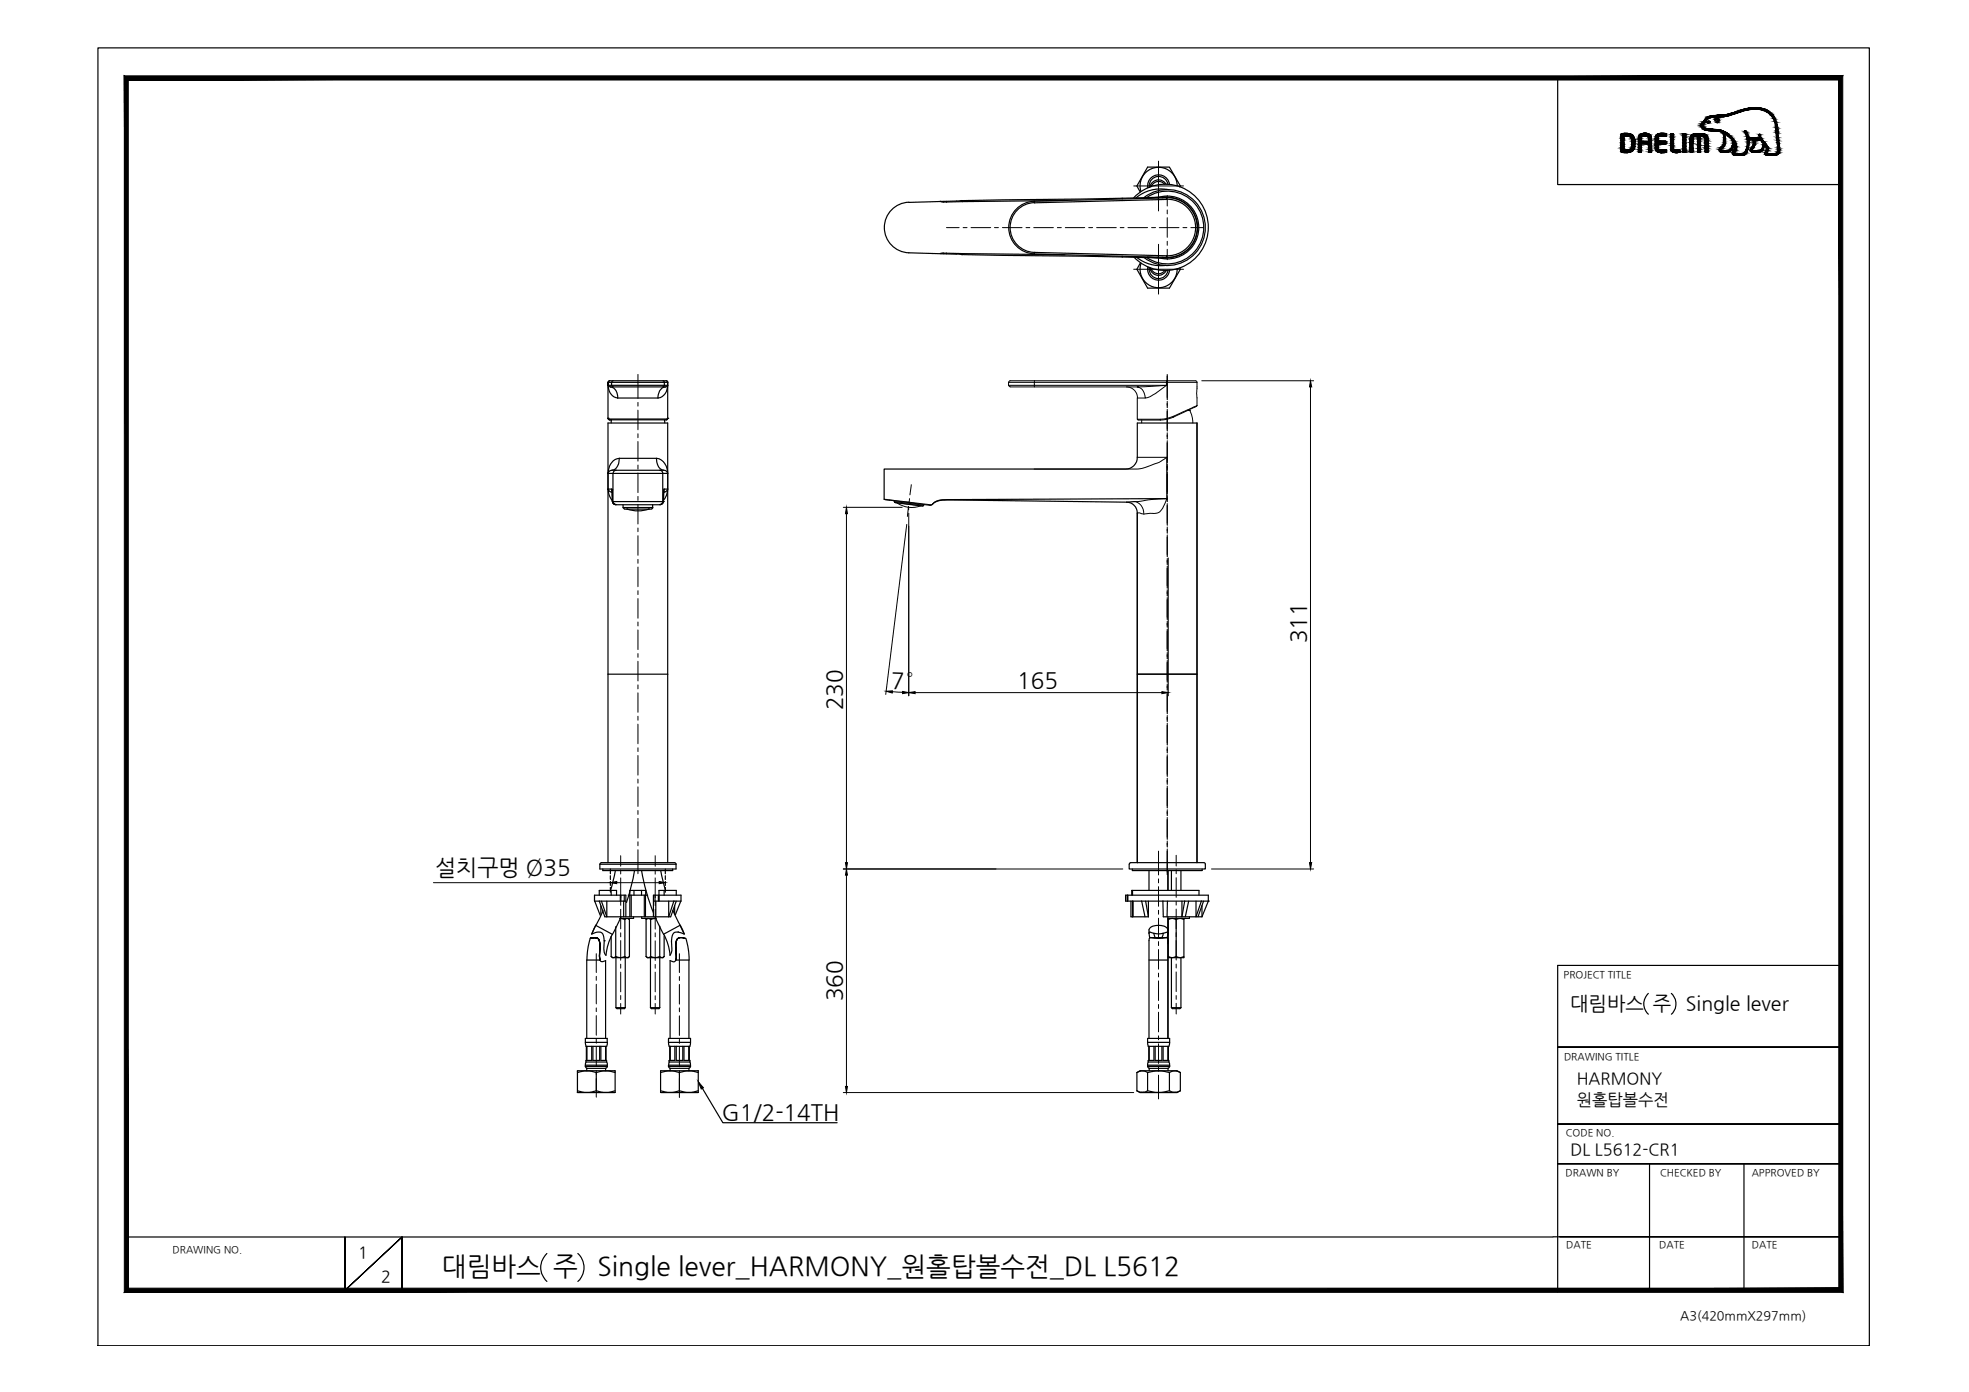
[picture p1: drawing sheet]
<svg xmlns="http://www.w3.org/2000/svg" width="420mm" height="297mm" viewBox="0 0 420 297" stroke-linecap="round" stroke-linejoin="round" font-family="sans-serif">
<defs><g id="words">
<g font-size="5.6">
<text x="94.3" y="272.2">대림바스 주</text>
<text x="127.5" y="272.2">Single lever_HARMONY_원홀탑볼수전_DL L5612</text>
</g>
<g font-size="4.8">
<text x="278.7" y="137.3" transform="rotate(-90 278.7 137.3)">311</text>
<text x="190.1" y="146.8" transform="rotate(2 190.1 146.8)">7°</text>
<text x="217.1" y="146.9">165</text>
<text x="179.7" y="151.6" transform="rotate(-90 179.7 151.6)">230</text>
<text x="92.9" y="186.8">설치구멍 Ø35</text>
<text x="179.7" y="213.7" transform="rotate(-90 179.7 213.7)">360</text>
<text x="154" y="239">G1/2-14TH</text>
</g>
<g font-size="4.2">
<text x="335.1" y="215.4">대림바스 주</text>
<text x="359.8" y="215.4">Single lever</text>
</g>
<g font-size="3.5">
<text x="336.5" y="231.4">HARMONY</text>
<text x="336.5" y="235.8">원홀탑볼수전</text>
<text x="335.1" y="246.4">DL L5612-CR1</text>
<text x="76.4" y="268.5">1</text>
<text x="81.3" y="273.6">2</text>
</g>
<text font-size="2.7" x="358.5" y="281.6">A3(420mmX297mm)</text>
<g font-size="2.1">
<text x="333.7" y="208.6">PROJECT TITLE</text>
<text x="333.7" y="226.2">DRAWING TITLE</text>
<text x="334.1" y="242.4">CODE NO.</text>
<text x="334.1" y="251">DRAWN BY</text>
<text x="354.2" y="251">CHECKED BY</text>
<text x="373.8" y="251">APPROVED BY</text>
<text x="36.8" y="267.4">DRAWING NO.</text>
<text x="334.2" y="266.4">DATE</text>
<text x="354.1" y="266.4">DATE</text>
<text x="373.8" y="266.4">DATE</text>
</g>
</g></defs>
<!-- layer: 0 -->
<g fill="#000" stroke="#000" stroke-width=".21">
<path d="M279.6 81.3l.3 1.3h-.5zM180.6 108.3l.2 1.3h-.4zM189.1 147.5l1.3-.1v.5zM192.6 147.5l1.3 .3-1.3 .2zM193.9 147.8l1.4-.2v.4zM247.9 147.6l1.4 .2-1.4 .2zM130.2 188.4l1.4-.3v.5zM140.7 188.1l1.3 .3-1.3 .2zM180.4 184.1h.4l-.2 1.3zM180.6 185.4l.2 1.3h-.4zM279.4 184.1h.5l-.3 1.3zM149 230.8l1.1 1.3-.5 .3z"/>
<path d="M180.4 231.8h.4l-.2 1.3z"/>
<path d="M27.4 274.9l-.9 .9 365.9-.9zM26.5 275.8l365.9-.9 .8 .9zM392.4 17.1v257.8l.8 .9zM393.2 16.2v259.6l-.8-258.7zM27.4 17.1h365l.8-.9zM26.5 16.2h366.7l-365.8 .9zM26.5 16.2l.9 258.7v-257.8zM26.5 16.2l.9 258.7-.9 .9z"/>
</g>
<g fill="none" stroke="#000" stroke-width=".25">
<path d="M20.9 10.2h378v277h-378zM332.4 16.6v22.8h60.4M368.5 32.5h.1M242.7 97.6a2.46 2.46 0 0 1-2.5 2.5h-51.5v6.4l1.1 .2M242.7 90.3h12.7v93.8M249 97.6v8.8l-45.7 .2a6.9 6.9 0 0 0-3.9 .6l-.4 .3M193.9 108.3v.5M242 107l-1.6 .2-37.1-.5a7.2 7.2 0 0 0-3.9 .5l-.7 .6h-.3M242.7 109.5v74.6M242.7 143.9h12.7M130.2 185.4v1.1M130.2 186.9v.8"/>
<path d="M130.2 188.1v.8M130.2 189.4v1M142 185.4v1.1M142 186.9v.8M142 188.1v.8M142 189.4v1M240.9 184.4v1h16.3v-1M241.3 184.1h15.6M351.7 212a3 3 0 0 0 0 4.4M356.6 212a3 3 0 0 1 0 4.4M392.8 206h-60.4v69.7M149.9 232.3l4.3 7.3h24.4"/>
<path d="M332.4 223.4h60.4h-60.4M332.4 239.9h60.4h-60.4M332.4 248.3h60.4h-60.4M352 248.3v27M372.1 248.3v27M27 264h304.4M73.6 264v11.4l12.2-11.4-12.2 11.4zM85.8 275.4v-11.4v11.4M116.7 267.5a4 4 0 0 0 0 5.9M123.3 267.5a4 4 0 0 1 0 5.9M331.4 263.9h61.4h-59.9M341 275.3h51.8"/>
</g>
<g fill="none" stroke="#000" stroke-width=".21">
<path d="M256.4 81.3h23.9M279.6 82.6v101.5M179.9 108.3h12.6M180.6 109.6v74.5M193.5 111.9l-4.5 36.3M193.9 109.5v39M249.3 119.1v29.4M190.4 147.6l2.2 .1M195.3 147.8h52.6M92.5 188.4h37.7M131.6 188.4h9.1M142 188.4h.1"/>
<path d="M179.9 185.4h59.7M180.6 186.7v45.1M258.5 185.4h21.8M179.9 233.1h62"/>
</g>
<!-- layer: DEF_LAYER_ASSEM_MEMBER -->
<g fill="none" stroke="#000" stroke-width=".25">
<path d="M245.2 39.7v.3M248.6 39.3a1.76 1.76 0 0 0-3 .5M248.9 39.3a1.91 1.91 0 0 0-2-.9 1.91 1.91 0 0 0-1.6 1.6M249.2 39.3a2.01 2.01 0 0 0-2.1-1.6 2.01 2.01 0 0 0-1.9 2M249.6 39.3a2.35 2.35 0 0 0-2.7-2 2.35 2.35 0 0 0-2 2.8M251.2 39.7a4 4 0 0 0-4.6-4 4 4 0 0 0-3.1 5.2M251.7 39.9l.2-.2-2.4-4h-4.6l-2.3 4 .7 1.3M193.9 53.9l10.2 .3M194 43.2a5.4 5.4 0 0 0-5.3 5.3 5.4 5.4 0 0 0 5.3 5.4M200.6 43h.2M200.8 54.1h-.2M200.8 43h.2"/>
<path d="M200.8 54.1h.1M200.8 43h.1M201 54.1h-.2M201 43.1h.2M201.2 54h-.2M201.2 43.1h.2M201.4 54h.6M201.4 43v.1h.6M201.4 54v.2M201.4 54h-.2M202 54l3.3 .1M202 43v.1"/>
<path d="M202 54v.2M204.1 42.9l-10.2 .3M204.1 54.2l1.1 .1M205.1 42.8h.2M205.1 54.3h.2M205.2 42.8l-1.1 .1M205.3 54.3l34.2 .5M205.3 54.1l21.9 .3M205.3 43l-3.3 .1M205.3 42.8v.2M205.3 54.1v.2M220.7 42.9v.4"/>
<path d="M220.7 53.9v.3l28.2 .7v-.3M220.7 53.9l28.2 .7M220.7 42.9a5.6 5.6 0 0 0-5.4 5.6 5.6 5.6 0 0 0 5.4 5.7M220.7 43.2a5.3 5.3 0 0 0-5.2 5.3 5.3 5.3 0 0 0 5.2 5.4M227.2 42.8l-21.9 .2M239.5 42.3l-34.2 .5M239.5 54.8l9.4 .3M239.5 42.3v.1M239.5 54.7v.1M241.9 42.2a9.2 9.2 0 0 1 13.2-.3 9.2 9.2 0 0 1 0 13.1 9.2 9.2 0 0 1-13.1-.1M242.5 54.9a8.2 8.2 0 0 0 6.2 1.7M243.4 56.1l-.8 1.4 2.3 4h4.6l2.4-4-.2-.3"/>
<path d="M243.5 56.2a4 4 0 0 0 3.1 5.1 4 4 0 0 0 4.6-3.9M244.1 42.1a8.1 8.1 0 0 1 11 1 8.1 8.1 0 0 1 0 10.9 8.1 8.1 0 0 1-11 1M244.7 42.1a7.8 7.8 0 0 1 12.2 6.4 7.8 7.8 0 0 1-12.2 6.5M244.8 54.8l2.4 .2M244.9 56.9a2.35 2.35 0 0 0 2 2.9 2.35 2.35 0 0 0 2.7-2.1M245.2 57.1v.4M245.2 57.4a2.01 2.01 0 0 0 1.9 2 2.01 2.01 0 0 0 2.1-1.7M245.3 57.1a1.94 1.94 0 0 0 1.6 1.6 1.94 1.94 0 0 0 2-1M245.5 57.2a1.78 1.78 0 0 0 3.1 .5M246.9 42.2a6.7 6.7 0 0 1 8.9 6.3 6.7 6.7 0 0 1-8.9 6.4M247.2 42.1l-2.4 .2M248 42.2a6.5 6.5 0 0 1 7.6 6.3 6.5 6.5 0 0 1-7.6 6.4"/>
<path d="M248.9 42.2l-28.2 .7M248.9 42.2v.4l-28.2 .7M248.9 42.1l-9.4 .2M248.9 42.2a6.4 6.4 0 0 1 6.6 6.3 6.4 6.4 0 0 1-6.6 6.4M248.9 42.5a6 6 0 0 1 6.2 6 6 6 0 0 1-6.2 6.1M249 40.4a8.2 8.2 0 0 0-6.6 1.8M129.7 89.3h.1M129.7 89.3l.2 .3h.2M129.7 89.3l.2 .1M129.7 81.6h12.8M129.8 82.2v.1M129.8 82.6a2.54 2.54 0 0 0 2 2.3"/>
<path d="M129.8 82.3l.4 .3M129.8 82.2v.3M129.9 89.4l.2 .2M129.9 89.4h12.4M130.1 81.3h12M130.1 81.3l-.3 .3M130.1 89.6h.1M130.1 89.6h12M130.2 82.6a2.09 2.09 0 0 1 1.6 2.3M130.2 82.6h11.8M130.5 89.6l-.1 .6M130.5 81.6v.6"/>
<path d="M130.5 82.2l.4 .3M130.9 81.3l-.4 .3M131.8 84.9h8.6M132.2 97.8a2.92 2.92 0 0 0-2.4 3M132.2 97.8a2.71 2.71 0 0 1-1.2 2.5h-.4M132.2 97.8h7.9M140.1 97.8l.1 .8a2.08 2.08 0 0 0 2 1.9l.3 .5M140.1 97.8a2.9 2.9 0 0 1 2.4 3.2M141.4 81.3l.4 .3-.1 .8-.3 .1M141.8 89.6v.6M142 82.6a2.09 2.09 0 0 0-1.6 2.3M142.2 81.3l.3 .3"/>
<path d="M142.3 89.4l-.2 .2M142.5 82.2h-12.8v-.6v7.7M142.5 89.3h.1M142.5 81.6v7.7l-.4 .3M142.5 82.2l-.5 .4M142.5 89.3l-.2 .1M142.5 82.2a2.58 2.58 0 0 1-2.1 2.7M242.7 90.3v7.3M255.4 90.3v93.8M129.7 104.3v.2M129.7 100.8v.2M129.8 104.5l.1 .5a3.2 3.2 0 0 0 .8 1.8"/>
<path d="M130.6 104.5v.1M130.6 104.6l.1 2.4M130.6 104.5h.1M130.6 104.3v.2M130.6 105l-.5-.1-.4-.5h.8l.2 2.6M130.6 100.3l-.5 .2-.4 .5h12.8M130.6 105h.1M130.6 100.3h11M130.7 107h.1M130.7 107h10.8M130.7 107a.66 .66 0 0 0 .7 .7M130.8 101v6"/>
<path d="M130.8 107l.3 .5 .3 .2M131.3 107.7h9.6M131.4 107.7h.1M131.5 100.3a.66 .66 0 0 0-.7 .7M140.8 100.3a.66 .66 0 0 1 .6 .7M140.9 107.7h-.1M141.4 101v6l-.2 .5-.3 .2M141.5 107a.66 .66 0 0 1-.6 .7M141.5 107h.1M141.6 105h.1M141.7 105h-.1M141.7 104.5l-.2 2.5"/>
<path d="M141.7 104.5v.1M141.7 104.3v.2M141.7 104.4l-.2 2.6M141.7 104.4h.8M142.5 104.4a.82 .82 0 0 1-.9 .6M142.5 104.4a3.9 3.9 0 0 1-1 2.4M240.4 107.2a2.31 2.31 0 0 1 2.3 2.3v74.6M129.7 143.9h12.8M242.7 143.9h12.7M126.3 199.3l.6-.2a1.2 1.2 0 0 1 1.3-.2 1.2 1.2 0 0 1 .6 1.1l.1 .8M126.9 192.3l1.2 3M127.1 197.5l3.6 1.9-.8 1.8-.6 2.6"/>
<path d="M127.1 197.5l-.8 1.8M127.1 197.4l-.8 1.9M127.9 192.3l1.2 3.3h14l1.2-3.3M127.9 191v-1h3.7v1M127.9 192.3h.1M128 184.4h16.3v1h-16.3zM128 184.4l.4-.3h15.5l.4 .3M128.2 193.3v1.8M128.3 192.3l1.2 3.3v-3.3M128.6 185.4v.4h14.9v-.4M128.7 194.3l-1.5 3.2M129.7 184.1v-93.8h12.8v93.8"/>
<path d="M130.4 190v1M130.4 199.8v4.3M131.3 185.8l-1 4.2M131.4 197.8v6.3M132.4 196l.9 .2M132.4 191v1.3M132.5 191v1.3M132.5 195.7l-1.8 3.7M133.1 192.3v3.3M133.2 191v1.3M133.3 196.2a.59 .59 0 0 1 1 0M133.3 196.2v7.9"/>
<path d="M133.5 192.3h-6.6v-1.3h6.6v4.6M134.1 191h4.1M134.1 196l.2 .2M134.3 196.2v7.9M134.7 191v4.6M135.2 195.6v.4h-3M135.3 190v1M135.4 185.8l-.7 3.4-1 3.4M136.9 190v1M136.9 185.8a43.5 43.5 0 0 0 2.5 9M136.9 195.6v.4h3.1M137.5 191v4.6"/>
<path d="M137.7 191v4.6M137.8 191v-1h-3.4v5.6M137.9 196.2l.4-.2 .5 .2M137.9 196.2v7.9M138.1 196l-.2 .2M138.8 196.2v7.9M139.4 192.3h5.9v-1.3h-5.9v4.6M139.8 191v1.3M139.8 195.7l1.8 3.7M139.8 196l-1 .2M139.8 195.9h.2M139.9 192.3v3.3"/>
<path d="M140.5 191v1.3M140.6 191v-1h3.7v1M140.7 191v1.3M140.8 197.6v6.5M141 185.8l1 4.2M141.7 190v1M141.7 199.7v4.4M142.7 192.3v3.3l1.1-3.3M143.6 194.2l1.5 3.3M143.8 192.3h.1M144 193.3v1.7M145.2 197.4l.8 1.9"/>
<path d="M145.3 192.3l-1.2 3M146 199.3l-.6-.2a1.29 1.29 0 0 0-2 .9l-.1 .8a5.1 5.1 0 0 1-.3 3l-.6-2.6-.8-1.8M146 199.3l-.9-1.8-3.5 1.9M240.2 191h17.6v1.3h-17.6zM240.5 191v1.3M240.6 191v1.3M240.7 191v1.3M241.3 184.1l-.3 .3M241.3 192.3v3.3h3.8M241.5 191v-1h14.3v1M241.6 185.4v.4h14.9v-.4M241.7 190v1"/>
<path d="M241.7 192.3v3.3M241.8 192.3v3.3M243.6 192.3h.1M243.6 192.3l.7 3.3M244.5 192.3l.6 3.3M245.1 192.3v3.3M245.2 199.2l.1-.3 1 .3M245.2 185.8v4.2M245.2 199.2l.1 .8M245.3 200l.1 .1M246.2 199.2l.3 .9M246.3 199.2l.9 .1"/>
<path d="M248 199.2l-.8 .1M248.1 192.3l.1 3.3h8.3M248.2 199.2h-.2M248.2 192.3h.1M248.2 199.2l-.3 .9M249.1 192.3l-.1 3.3M249.2 199.9v.8M249.2 199.2l-.1 .9M249.2 198.4l-.1-.3a2.94 2.94 0 0 0-3.9 .2v.9M249.2 199.2l-.1-.3-1 .3M249.2 185.8v4.2M249.2 195.6v3.6"/>
<path d="M249.2 198.4v.1M249.2 196v3.4l-.1 .6M249.3 196.2a1.54 1.54 0 0 1 1.7 0M249.3 196v8.4h3.3v-8.4M250 185.8v4.2M251 196.2a1.47 1.47 0 0 1 1.6 0M251 196.2v7.9M252 185.8v4.2M252.2 192.3v3.3l.6-3.3M252.8 192.3h.1M253.6 192.3l-.7 3.3M253.8 195.6v.4h-4.6"/>
<path d="M255.2 192.3v3.3l1.2-3.3M256.4 192.3h.1M256.5 193.3v2.3M256.8 192.3l-1.2 3.3M256.9 184.1l.3 .3M257.8 192.3h.1M257.8 192.3l-1.3 3.3M126 200.2l-.5 2-.2 2.6M127.2 200.1l-1.3 .2a1.32 1.32 0 0 1 2.1 .8v3.8v-1.6a4.8 4.8 0 0 0-.2-2.8 .98 .98 0 0 0-1.1-.4l-.8 .2a1.46 1.46 0 0 1 1.9 .2 8.2 8.2 0 0 1 .1 3.6l.1 .8M128 204.9l.3 .3 .9-.2v16.6M128 204.9h-2.8v16.7M128.9 200.8h.1"/>
<path d="M128.9 200.8v2l.4 1M130.4 204.1l.5 .3 .5-.3M130.4 204.1l.3 .3h3.4l.2-.3M131.4 204.1a1.99 1.99 0 0 0 1.9 0M131.4 215l.2 .2h1.7l.1-.2M131.4 215h2M131.4 204.4v10.6M133.3 204.1a.59 .59 0 0 0 1 0M133.4 204.4v10.6M137.9 204.1l.4 .3 .5-.3M137.9 204.1l.2 .3h3.4l.2-.3M138.8 215l.2 .2h1.6l.2-.2"/>
<path d="M138.8 215h2M138.8 204.4v10.6M138.8 204.1a1.99 1.99 0 0 0 2 0 .55 .55 0 0 0 .9 0M140.8 204.4v10.6M144.2 204.9h2.8v16.7M144.6 200.3a1.6 1.6 0 0 1 1.7 0 1.38 1.38 0 0 0-1.8 .2 7.1 7.1 0 0 0-.2 3.6l-.1 .8 .1-1.6a4.1 4.1 0 0 1 .2-2.8zM145.1 200.1a1.15 1.15 0 0 0-.9 1.5l.1 2a1.54 1.54 0 0 1-.3 1.6l-1-.2v16.6M146.3 200.2l.5 2 .3 2.6M245.2 204.9h4M245.6 200.1l-.4 .2v.4v20.9M245.6 200.1a8.1 8.1 0 0 0 3.3 0M245.6 200.1h3.3"/>
<path d="M248.9 200.1l.3 .2v21.3M249.2 200.7v.7M249.2 200.7v20.9M249.3 204.1a1.54 1.54 0 0 0 1.7 0M250 215l.2 .2h1.6l.2-.2M250 215h2M250 204.4v10.6M251 204.1a1.47 1.47 0 0 0 1.6 0M252 204.4v10.6M123.2 228.5h8.1v4.6h-8.1M123.2 228.9l1.5-.4h1.1l1.4 .4M123.2 232.8l1.5 .3h1.1l1.4-.3"/>
<path d="M123.2 228.5v4.6M124.9 222.4l.1 .9h4.4M124.9 227.5l.3 .4M124.9 227.3h4.7v.3h-4.7zM124.9 221.6h4.7v.8h-4.7zM125 226.6l-.1 .7M125.1 223.3l-.1 3.3M125.2 228.5v-.5h4v.5M125.3 223.3v3h1v-3M126.5 223.3v3h1.5v-3M127.2 232.8l1.5 .3h1.1l1.5-.3M127.2 228.9l1.5-.4h1.1l1.5 .4"/>
<path d="M127.2 228.9v3.9M128.2 223.3v3h1v-3M129.3 223.3v3h.1v.3h-4.4M129.5 226.6l.1 .7M129.6 222.4l-.1 .9M129.6 227.5l-.3 .4M141 232.8l1.5 .3h1l1.5-.3M141 228.9l1.5-.4h1a3.5 3.5 0 0 0 3 0h1l1.5 .4M142.6 227.5l.4 .4M142.6 222.4l.2 .9M142.6 227.3h4.7v.3h-4.7zM142.6 221.6h4.7v.8h-4.7z"/>
<path d="M142.8 226.6l-.1 .7M142.9 223.3v3h-.1v.3h4.4M143 228.5v-.5h4v.5M143 223.3v3h1v-3M144.3 223.3v3h1.4v-3M145 232.8l1.5 .3h1l1.5-.3M145 228.9v3.9M146 223.3v3h1v-3M147.1 223.3v3h.1v.3M147.2 226.6l.1 .7M147.3 222.4l-.1 .9h-4.4M147.3 227.5l-.3 .4"/>
<path d="M149 228.5v4.6M149 228.5h-8v4.6h8M242.6 232.8l.9 .3M242.6 228.9a2.08 2.08 0 0 1 2.3 0M242.6 232.8l.7 .3h7.8l.8-.3M242.6 228.9l.7-.4h7.8l.8 .4M242.6 228.9v3.9M244 233h-.5M244.9 222.4l.1 .9h4.4M244.9 227.5l.3 .4M244.9 232.8l-.9 .3M244.9 228.9l1.7-.4h1.2l1.7 .4"/>
<path d="M244.9 232.8l1.7 .3h1.2l1.7-.3M244.9 227.3h4.7v.3h-4.7zM244.9 221.6h4.7v.8h-4.7zM244.9 228.9v3.9M245 226.6l-.1 .7M245.1 223.3v3h-.1v.3M245.2 228.5v-.5h4v.5M245.2 223.3v3h1v-3M246.5 223.3v3h1.4v-3M248.2 223.3v3h1v-3M249.3 223.3l.1 3.3h-4.4M249.4 226.6l.2 .7"/>
<path d="M249.5 228.9l.7-.3a2.12 2.12 0 0 1 1.7 .3M249.5 232.8l1 .3M249.5 228.9v3.9M249.6 222.4l-.2 .9M249.6 227.5l-.4 .4M250.9 233h-.4M251.9 232.8l-1 .3M251.9 228.9v3.9"/>
</g>
<!-- layer: 1 -->
<path d="M133 107.7v.6h6.3M133 108.3l.3 .3M133.3 108.6h5.7M133.7 108.6h.1M133.9 108.6h-.1M133.9 108.6l1.3 .4h1.3l1.9-.4M138.4 108.6h.1M138.6 108.6h-.1M139.3 107.7v.6M139.3 108.3l-.3 .3" fill="none" stroke="#000" stroke-width=".25"/>
<!-- layer: BODY -->
<g fill="none" stroke="#000" stroke-width=".21">
<path d="M241.9 39.7h10.6M247.2 34.4v10.6M202 48.6h2.7M205.5 48.6h.9M207.2 48.6h4.2M212.2 48.6h.8M213.9 48.6h4.2M218.9 48.6h.8M220.6 48.6h4.2M225.6 48.6h.9M227.3 48.6h4.2M232.3 48.6h.9"/>
<path d="M234 48.6h4.2M239 48.6h.8M240.7 48.6h4.2M241.9 57.5h10.6M245.7 48.6h.9M247.2 52.1v10.7M247.4 48.6h4.2M249.1 41.7v2.3M249.1 44.8v.8M249.1 46.5v4.1M249.1 51.5v.8M249.1 53.2v2.2"/>
<path d="M252.4 48.6h.9M254.1 48.6h2.7M136.1 79.9v5.1M249.1 79.9v4.9M136.1 85.9v.8M136.1 87.5v4.2M136.1 92.6v.8M136.1 94.2v4.2M136.1 99.2v.9M249.1 85.7v.8M249.1 87.3v4.2M249.1 92.3v.9"/>
<path d="M249.1 94v4.2M249.1 99.1v.8M136.1 100.9v4.2M136.1 105.9v.9M136.1 107.6v4.2M136.1 112.7v.8M136.1 114.3v4.2M136.1 119.4v.8M193.9 108l-.3 2.2M194.1 106.4l-.1 .8M194.5 103.4l-.3 2.2M249.1 100.7v4.2"/>
<path d="M249.1 105.8v.8M249.1 107.5v4.1M249.1 112.5v.8M249.1 114.1v4.2M249.1 119.2v.8M136.1 121v4.2M136.1 126v.9M136.1 127.7v4.2M136.1 132.7v.9M136.1 134.4v4.2M136.1 139.5v.8M249.1 120.8v4.2"/>
<path d="M249.1 125.9v.8M249.1 127.5v4.2M249.1 132.6v.8M249.1 134.3v4.1M249.1 139.2v.9M136.1 141.1v4.2M136.1 146.1v.9M136.1 147.8v4.2M136.1 152.8v.9M136.1 154.5v4.2M136.1 159.6v.8M249.1 140.9v4.2"/>
<path d="M249.1 146v.8M249.1 147.6v4.2M249.1 152.7v.8M249.1 154.3v4.2M249.1 159.4v.8M136.1 161.2v4.2M136.1 166.3v.8M136.1 167.9v4.2M136.1 172.9v.9M136.1 174.6v4.2M136.1 179.6v.9M249.1 161.1v4.1"/>
<path d="M249.1 166v.9M249.1 167.7v4.2M249.1 172.8v.8M249.1 174.4v4.2M249.1 179.5v.8M132.4 182.6v2.2M132.4 185.6v.9M132.4 187.3v4.2M132.4 192.4v.8M132.4 194v4.2M132.4 199.1v.8M136.1 181.3v5.2"/>
<path d="M139.8 182.6v2.2M139.8 185.7v.8M139.8 187.3v4.2M139.8 192.4v.8M139.8 194.1v4.2M139.8 199.1v.8M247.2 181.6v5.1M247.2 187.6v.8M247.2 189.2v4.2M247.2 194.2v.9M247.2 195.9v4.2M249.1 181.2v4.9"/>
<path d="M251 182.5v2.3M251 185.6v.9M251 187.3v4.2M251 192.3v.8M251 194v4.2M251 199v.9M127.2 203.5v4M127.2 208.3v.9M127.2 210v4.2M127.2 215.1v.8M127.2 216.7v4.2M132.4 200.7v4.2"/>
<path d="M132.4 205.8v.8M132.4 207.4v4.2M132.4 212.4v.9M132.4 214.1v2.3M139.8 200.8v4.1M139.8 205.8v.8M139.8 207.4v4.2M139.8 212.5v.8M139.8 214.1v2.3M145 203.5v4M145 208.4v.8M145 210.1v4.2"/>
<path d="M145 215.1v.8M145 216.8v4.2M247.2 200.9v.9M247.2 202.6v4.2M247.2 207.7v.8M247.2 209.3v4.2M247.2 214.3v.9M247.2 216v4.2M251 200.7v4.2M251 205.7v.9M251 207.4v4.2M251 212.4v.8"/>
<path d="M251 214.1v2.3M127.2 221.8v.8M127.2 223.4v4.2M127.2 228.4v.9M127.2 230.1v4M145 221.8v.8M145 223.4v4.2M145 228.5v.8M145 230.2v4M247.2 221v.9M247.2 222.7v4.2M247.2 227.7v.9"/>
<path d="M247.2 229.4v5.1"/>
</g>
<!-- layer: DEFAULT_1 -->
<g fill="none" stroke="#000" stroke-width=".25">
<path d="M249.1 80.2v5.1M249.1 86.1v.9M249.1 87.8v4.2M249.1 92.8v.9M249.1 94.5v4.2M249.1 99.5v.8M249.1 101.2v4.2M249.1 106.2v.8M249.1 107.9v4.2M249.1 112.9v.9M249.1 114.6v4.2M249.1 119.6v.9"/>
<path d="M249.1 121.3v4.2M249.1 126.3v.8M249.1 128v4.2M249.1 133v.8M249.1 134.7v4.2M249.1 139.7v.9M249.1 141.4v4.2M249.1 146.4v.8M249.1 148.1v4.2M249.1 153.1v.8M249.1 154.8v4.2M249.1 159.8v.9"/>
<path d="M249.1 161.5v4.2M249.1 166.5v.9M249.1 168.2v4.2M249.1 173.2v.8M249.1 174.9v4.2M249.1 179.9v.8M249.1 181.6v5"/>
</g>
<!-- layer: 1 -->
<g fill="none" stroke="#000" stroke-width=".21">
<path d="M215.3 81.6l.3-.3h39.5l.3 .3M215.3 82.2l.3 .3M215.5 82.6h27.1M220.7 81.3v.3h-5.5v.6h5.5v.3M240.4 82.6a2.35 2.35 0 0 1 2.3 2.3M242.7 97.6h6.3l-1.8 1.1a13.7 13.7 0 0 1-4.7 1.4h-21.8M242.7 89.4l.2 .2M242.9 89.6h4.7M242.9 82.6h.1M242.9 82.6h-.3h.3M243.7 89.6l-.1 .6M244.4 84.9h-1.7v4.6h4.9"/>
<path d="M248.9 82.2l-6 .4M248.9 82.2l-2.3 1.8-1.2 .6-1 .3a2.43 2.43 0 0 0-1.5-2.3M248.9 81.3v.3h-28.2v.6h28.2M250.4 89v-.2l-1.4 .5-1.4 .2v.1M250.4 89l-1.4 .5-1.4 .1M253.4 87.6h.5M253.5 87.6h.3M253.8 87.6h.1M253.9 87.6l.5 1.3 .1 1.3M255.3 86.7l-4.9 2.3M255.4 81.6h-6.5v.6M255.4 86.5l-.1 .2"/>
<path d="M255.4 86.5l-5 2.3M255.4 81.6v4.9M188.7 106.5l9.8 1.2M189.8 106.7l8.6 1.1M190.8 106.9v.1l6.3 .8v-.1M190.8 107l.2 .2M190.9 107.2l6.1 .8M191 107.3l5.8 .7M191.4 107.3a5.5 5.5 0 0 0 5.1 .7M197.1 107.8l-.2 .2M199 107.5l-.4 .2M242.7 109.5l.5-.1 .9 .3 1.3-.2a2.22 2.22 0 0 0 2.9-1.4l.7-1.7-3.5 .2-3.5 .4a2.45 2.45 0 0 1 2.1 2.7"/>
</g>
<g fill="#000" stroke="#000" stroke-width=".21">
<path d="M346.3 32.5h1.2zM346.5 28.5h.9zM347.2 32h1.3zM347.7 29.1h.9zM350.8 28.5h.4zM351.2 29h1.1zM353.7 28.6h1.9zM353.7 32.4h1.9zM354.1 28.5h1.4zM354.4 32.6h.3zM354.4 28.5h.4zM354.6 29.1h1z"/>
<path d="M354.9 29.1h.7zM357.4 32.6h.6zM362.2 28.5h.8zM363 27h.4zM364.3 25.9h.6zM364.5 26.3h.1zM364.7 27.9h2.7zM364.4 25.9h.4zM364.9 27.9h2.6zM365.8 24.7h3.2zM366 25.6h.1zM366.3 26.1l.2 .1z"/>
<path d="M366.4 24.6h2.6zM366.3 25.2h.2zM366.8 24.6h2.2zM374.1 29.8h1.9zM374.2 23h.8zM375 29.8h.6zM375.4 29.5h.4zM375.4 28.7h.2zM375.6 29.8h.5zM376.8 31.3h.5z"/>
<path d="M345.9 29h1.3zM345.9 29h1.3z"/>
<path d="M346.3 32.5l1.1 .1zM346.5 32.6h.9z"/>
<path d="M345.9 29.1h.6zM345.9 29.1h.6z"/>
<path d="M345.9 29.1l.6 .2v-.2zM345.9 29.1l.6 .2h-.6z"/>
<path d="M345.9 29.3h.6zM345.9 29.3h.6z"/>
<path d="M345.9 29.3l.6 .3v-.3zM345.9 29.3l.6 .3h-.6z"/>
<path d="M345.9 29.6l.6 .3v-.3zM345.9 29.6l.6 .3h-.6z"/>
<path d="M345.9 29.9l.6 .1v-.1zM345.9 29.9l.6 .1h-.6z"/>
<path d="M345.9 30l.6 .5v-.5zM345.9 30l.6 .5h-.6z"/>
<path d="M345.9 30.5l.6 .3v-.3zM345.9 30.5l.6 .3h-.6z"/>
<path d="M345.9 30.8l.6 .4v-.4zM345.9 30.8l.6 .4h-.6zM345.9 31.2h.6zM345.9 31.2h.6z"/>
<path d="M345.9 31.2l.6 .4v-.4zM345.9 31.2l.6 .4h-.6z"/>
<path d="M345.9 31.6l.6 .2v-.2zM345.9 31.6l.6 .2h-.6z"/>
<path d="M345.9 31.8h.6zM345.9 31.8h.6z"/>
<path d="M345.9 31.8l.6 .2v-.2zM345.9 31.8l.6 .2h-.6zM345.9 32h.6zM345.9 32h.6z"/>
<path d="M345.9 32h.6zM345.9 32h.6z"/>
<path d="M345.9 32h.7zM345.9 32h.7z"/>
<path d="M345.9 29h.9zM345.9 29h1.2z"/>
<path d="M345.9 29h.9zM345.9 29l.6 .1zM345.9 29.1h.6zM345.9 29.1h.6z"/>
<path d="M345.9 32h1zM345.9 32h1z"/>
<path d="M345.9 32h1.1zM345.9 32h1.1z"/>
<path d="M345.9 29h1.2zM345.9 29h1.3z"/>
<path d="M345.9 32h1.2zM345.9 32h1.2z"/>
<path d="M347.2 29h1.3zM347.2 29h1.3z"/>
<path d="M345.9 32h1.3zM345.9 32h1.3z"/>
<path d="M346.5 28.5h1zM346.3 28.5h1.2z"/>
<path d="M346.3 28.5h1.3zM346.2 28.5h1.4z"/>
<path d="M346.2 28.5h1.5zM346.1 28.5h1.6z"/>
<path d="M346.2 32.5h1.4zM346.2 32.5h1.3z"/>
<path d="M346.1 28.5l1.8 .1zM345.9 28.6h2z"/>
<path d="M346.1 32.5h1.6zM346.1 32.5h1.5z"/>
<path d="M345.9 32.4h2zM345.9 32.4h2z"/>
<path d="M345.9 32.4h2zM345.9 32.4l1.8 .1z"/>
<path d="M345.9 28.6h2zM345.9 28.6h2z"/>
<path d="M345.9 28.6l2.3 .1-.3-.1zM345.9 28.6l2.3 .1h-2.3z"/>
<path d="M345.9 32.3h2.3zM345.9 32.3h2.3z"/>
<path d="M345.9 32.3l2 .1 .3-.1zM345.9 32.3l2 .1h-2z"/>
<path d="M345.9 28.7h2.3zM345.9 28.7h2.3z"/>
<path d="M345.9 28.7l2.4 .1zM345.9 28.7l2.4 .1z"/>
<path d="M345.9 28.8l2.5 .1-.1-.1zM345.9 28.8l2.5 .1h-2.5z"/>
<path d="M345.9 32.3h2.4zM345.9 32.3h2.3z"/>
<path d="M345.9 32.1h2.5zM345.9 32.1h2.5z"/>
<path d="M345.9 32.1l2.4 .2 .1-.2zM345.9 32.1l2.4 .2h-2.4z"/>
<path d="M345.9 28.9h2.5zM345.9 28.9h2.5z"/>
<path d="M345.9 28.9l2.6 .1-.1-.1zM345.9 28.9l2.6 .1h-2.6z"/>
<path d="M347.2 29h1.3zM347.2 29h1.3z"/>
<path d="M347.2 29h1.4zM347.2 29h1.4z"/>
<path d="M347.3 32h1.2zM347.2 32h1.3zM347.2 32h1.3z"/>
<path d="M345.9 32l2.5 .1 .1-.1zM345.9 32l2.5 .1h-2.5z"/>
<path d="M347.4 29l1.2 .1v-.1zM347.4 29l1.2 .1zM347.7 29.1h.9z"/>
<path d="M347.8 29.1l.9 .2-.1-.2zM347.8 29.1l.9 .2h-.7z"/>
<path d="M347.7 31.9h.9zM347.6 31.9h1z"/>
<path d="M347.6 31.9h1zM347.3 32h1.2z"/>
<path d="M348 29.3l.8 .1-.1-.1zM348 29.3l.8 .1h-.7z"/>
<path d="M347.9 31.8h.8zM347.7 31.9h.9z"/>
<path d="M348.1 29.4l.7 .2v-.2zM348.1 29.4l.7 .2h-.7z"/>
<path d="M348.1 29.6l.8 .2-.1-.2zM348.1 29.6l.8 .2h-.7z"/>
<path d="M348.1 31.6h.7zM348.1 31.6h.7z"/>
<path d="M348.1 31.6l.6 .2 .1-.2zM348.1 31.6l.6 .2h-.8z"/>
<path d="M348.2 29.8l.7 .1v-.1zM348.2 29.8l.7 .1h-.7z"/>
<path d="M348.2 29.9l.7 .2v-.2zM348.2 29.9l.7 .2h-.7z"/>
<path d="M348.2 30.1l.7 .1zM348.2 30.1l.7 .1zM348.2 30.2h.7zM348.2 30.2h.7zM348.2 30.2h.7zM348.2 30.2h.7zM348.2 30.2h.7zM348.2 30.2h.7z"/>
<path d="M348.2 30.2h.7zM348.2 30.2h.7z"/>
<path d="M348.2 30.2l.7 .1zM348.2 30.2l.7 .1z"/>
<path d="M348.2 30.3l.7 .2v-.2zM348.2 30.3l.7 .2h-.7z"/>
<path d="M348.2 30.5l.7 .1v-.1zM348.2 30.5l.7 .1h-.7z"/>
<path d="M348.2 30.6l.7 .1v-.1zM348.2 30.6l.7 .1h-.7z"/>
<path d="M348.2 30.7l.7 .1zM348.2 30.7l.7 .1z"/>
<path d="M348.2 30.8h.7zM348.2 30.8h.7z"/>
<path d="M348.2 30.8l.7 .1zM348.2 30.8l.7 .1z"/>
<path d="M348.2 30.9l.7 .4v-.4zM348.2 30.9l.7 .4h-.7zM348.2 31.3h.7zM348.2 31.3h.7z"/>
<path d="M348.2 31.3l.6 .3 .1-.3zM348.2 31.3l.6 .3h-.7z"/>
<path d="M349.6 29.6h.7zM349.6 29.6h.7zM349.6 29.6h.7zM349.6 29.6h.7z"/>
<path d="M349.7 32.5h.3zM349.7 32.5h.5z"/>
<path d="M349.7 32.5h.3zM349.7 32.5h.3z"/>
<path d="M349.7 32.5h.5zM349.7 32.5h.5z"/>
<path d="M349.7 32.4h.5zM349.7 32.4l.5 .1z"/>
<path d="M349.6 29.5l.7 .1zM349.6 29.5l.7 .1z"/>
<path d="M349.6 29.6h.7zM349.6 29.6h.7zM349.6 29.6h.7zM349.6 29.6h.7z"/>
<path d="M349.6 29.6h.7zM349.6 29.6h.7zM349.6 29.6h.7zM349.6 29.6h.7z"/>
<path d="M349.6 29.6l.7 .3v-.3zM349.6 29.6l.7 .3h-.7zM349.6 29.9h.7zM349.6 29.9h.7z"/>
<path d="M349.6 29.9l.7 .2v-.2zM349.6 29.9l.7 .2h-.7z"/>
<path d="M349.6 30.1l.7 .1zM349.6 30.1l.7 .1z"/>
<path d="M349.6 30.7l.7 .1zM349.6 30.7l.7 .1z"/>
<path d="M349.6 30.8l.7 .2v-.2zM349.6 30.8l.7 .2h-.7z"/>
<path d="M349.6 31l.7 .4v-.4zM349.6 31l.7 .4h-.7z"/>
<path d="M349.6 31.4l.7 .1zM349.6 31.4l.7 .1z"/>
<path d="M349.6 31.5l.7 .4v-.4zM349.6 31.5l.7 .4h-.7z"/>
<path d="M349.6 31.9h.7zM349.6 31.9h.7z"/>
<path d="M349.6 31.9l.7 .2v-.2zM349.6 31.9l.7 .2h-.7z"/>
<path d="M349.6 32.1l.7 .1zM349.6 32.1l.7 .1z"/>
<path d="M349.6 32.2l.7 .1zM349.6 32.2l.7 .1z"/>
<path d="M349.6 32.3h.7zM349.6 32.3h.7z"/>
<path d="M349.6 32.3l.7 .1zM349.6 32.3l.7 .1zM349.6 32.4h.7zM349.6 32.4h.7zM349.6 32.4h.7zM349.6 32.4h.7z"/>
<path d="M349.6 32.4h.7zM349.6 32.4h.6z"/>
<path d="M349.7 29.3l.6 .2v-.2zM349.7 29.3l.6 .2h-.7z"/>
<path d="M349.7 29.2l.6 .1v-.1zM349.7 29.2l.6 .1h-.6z"/>
<path d="M349.7 29.1h.7zM349.7 29.1h.8z"/>
<path d="M349.7 29.1h.7zM349.7 29.1l.6 .1z"/>
<path d="M349.7 29.1h.9zM349.7 29.1h.8z"/>
<path d="M349.7 29h1.1zM349.7 29l.9 .1z"/>
<path d="M350.8 28.5h.4zM350.8 28.5h.4zM350.8 28.5h.4z"/>
<path d="M350.8 28.5h.6zM350.6 28.5h.8z"/>
<path d="M350.6 28.5h.8zM350.6 28.5h.8z"/>
<path d="M350.6 28.5h1zM350.4 28.5h1.2z"/>
<path d="M350.4 28.5l1.4 .1zM350.2 28.6h1.6z"/>
<path d="M350.2 28.6l1.8 .1zM350 28.7h2z"/>
<path d="M351.8 29.6h.6zM351.8 29.6h.6z"/>
<path d="M350 28.7l2.1 .1zM349.9 28.8h2.2z"/>
<path d="M349.9 28.8l2.3 .1-.1-.1zM349.9 28.8l2.3 .1h-2.4z"/>
<path d="M349.8 28.9l2.5 .1zM349.8 28.9l2.5 .1z"/>
<path d="M351.1 29h1.2zM351.1 29h1.2zM351.2 29h1.1z"/>
<path d="M351.3 29l1 .1zM351.3 29l1 .1z"/>
<path d="M351.5 29.1h.8zM351.5 29.1h.8z"/>
<path d="M351.6 29.1l.8 .2-.1-.2zM351.6 29.1l.8 .2h-.7z"/>
<path d="M351.8 32.5h.5zM351.8 32.5h.4z"/>
<path d="M351.7 29.3l.7 .1zM351.7 29.3l.7 .1z"/>
<path d="M351.7 29.4h.7zM351.7 29.4h.7z"/>
<path d="M351.7 29.4l.7 .2v-.2zM351.7 29.4l.7 .2h-.6zM351.8 29.6h.6zM351.8 29.6h.6z"/>
<path d="M351.8 29.6h.6zM351.8 29.6h.6z"/>
<path d="M351.8 29.6l.6 .1zM351.8 29.6l.6 .1zM351.8 29.7h.6zM351.8 29.7h.6z"/>
<path d="M351.8 29.7l.6 .2v-.2zM351.8 29.7l.6 .2h-.6z"/>
<path d="M351.8 29.9h.6zM351.8 29.9h.6z"/>
<path d="M351.8 29.9l.6 .2v-.2zM351.8 29.9l.6 .2h-.6z"/>
<path d="M351.8 30.1l.6 .1zM351.8 30.1l.6 .1z"/>
<path d="M349.6 30.2h2.8zM349.6 30.2h2.8z"/>
<path d="M349.6 30.2h2.8zM349.6 30.2h2.8z"/>
<path d="M349.6 30.2l2.8 .4v-.4zM349.6 30.2l2.8 .4h-2.8z"/>
<path d="M349.6 30.6l2.8 .1zM349.6 30.6l2.8 .1z"/>
<path d="M351.8 30.7l.6 .1zM351.8 30.7l.6 .1z"/>
<path d="M351.8 30.8l.6 .1v-.1zM351.8 30.8l.6 .1h-.6z"/>
<path d="M351.8 30.9l.6 .2v-.2zM351.8 30.9l.6 .2h-.6zM351.8 31.1h.6zM351.8 31.1h.6z"/>
<path d="M351.8 31.1l.6 .5v-.5zM351.8 31.1l.6 .5h-.6z"/>
<path d="M351.8 31.6h.6zM351.8 31.6h.6z"/>
<path d="M351.8 31.6l.6 .3v-.3zM351.8 31.6l.6 .3h-.6z"/>
<path d="M351.8 31.9l.6 .2v-.2zM351.8 31.9l.6 .2h-.6z"/>
<path d="M351.8 32.1l.6 .1zM351.8 32.1l.6 .1z"/>
<path d="M351.8 32.2l.6 .1zM351.8 32.2l.6 .1z"/>
<path d="M351.8 32.3l.6 .1zM351.8 32.3l.6 .1zM351.8 32.4h.6zM351.8 32.4h.6z"/>
<path d="M351.8 32.4h.6zM351.8 32.4h.6zM351.8 32.4h.6zM351.8 32.4h.6z"/>
<path d="M351.8 32.4h.6zM351.8 32.4l.5 .1zM351.8 32.5h.5zM351.8 32.5h.5z"/>
<path d="M353.3 29.1h1.1zM353.3 29.1h1.1z"/>
<path d="M353.2 29.4l.7 .1zM353.2 29.4l.7 .1z"/>
<path d="M353.2 29.5h.7zM353.2 29.5h.7zM353.2 29.5h.7zM353.2 29.5h.7z"/>
<path d="M353.2 29.5l.7 .1zM353.2 29.5l.7 .1z"/>
<path d="M353.2 29.6h.7zM353.2 29.6h.7z"/>
<path d="M353.2 29.6h.7zM353.2 29.6h.7z"/>
<path d="M353.2 29.6l.7 .3v-.3zM353.2 29.6l.7 .3h-.7z"/>
<path d="M353.2 29.9l.7 .1v-.1zM353.2 29.9l.7 .1h-.7z"/>
<path d="M353.2 30l.7 .1zM353.2 30l.7 .1z"/>
<path d="M353.2 30.1l.7 .1zM353.2 30.1l.7 .1z"/>
<path d="M353.2 30.7l.7 .1zM353.2 30.7l.7 .1z"/>
<path d="M353.2 30.8l.7 .2v-.2zM353.2 30.8l.7 .2h-.7z"/>
<path d="M353.2 31l.7 .1v-.1zM353.2 31l.7 .1h-.7z"/>
<path d="M353.2 31.1l.7 .2v-.2zM353.2 31.1l.7 .2h-.7z"/>
<path d="M353.2 31.3l.7 .1zM353.2 31.3l.7 .1z"/>
<path d="M353.2 31.4l.7 .1zM353.2 31.4l.7 .1z"/>
<path d="M353.2 31.5h.7zM353.2 31.5h.7zM353.2 31.5h.7zM353.2 31.5h.7z"/>
<path d="M353.2 31.5l.7 .1v-.1zM353.2 31.5l.7 .1h-.7z"/>
<path d="M353.2 31.6l.7 .2v-.2zM353.2 31.6l.7 .2h-.6z"/>
<path d="M353.3 29.2l.6 .2v-.2zM353.3 29.2l.6 .2h-.7z"/>
<path d="M353.3 31.8h.6zM353.3 31.8h.6z"/>
<path d="M353.3 31.8l.7 .1zM353.3 31.8l.7 .1z"/>
<path d="M353.3 29.1h.7zM353.3 29.1l.6 .1zM353.3 29.2h.6zM353.3 29.2h.6z"/>
<path d="M353.3 31.9l.8 .1zM353.3 31.9l.8 .1z"/>
<path d="M354 32.5h1.6zM354 32.5h1.6zM354 32.5h1.6zM354 32.5h1.6zM354 32.5h1.6z"/>
<path d="M353.3 29.1h.8zM353.3 29.1h1z"/>
<path d="M353.3 29.1h.8zM353.3 29.1h.7z"/>
<path d="M353.3 29.1h1zM353.3 29.1h1.1z"/>
<path d="M353.3 32h1.1zM353.3 32h1.1z"/>
<path d="M354.4 32.6h.2zM354.4 32.6h.2z"/>
<path d="M353.3 32h1.1zM353.3 32h1.1zM353.3 32h1.1zM353.3 32h1.1z"/>
<path d="M354.4 32.6h.3zM354.4 32.6h.4z"/>
<path d="M354.4 28.5h.8zM354.3 28.5h.9z"/>
<path d="M354.3 28.5h1.2zM354.1 28.5h1.4zM354 28.5h1.5z"/>
<path d="M354.3 32.6h.9zM354.3 32.6h.5z"/>
<path d="M353.2 30.7h2.2zM353.2 30.7h2.3z"/>
<path d="M353.2 30.2h2.3zM353.2 30.2h2.3z"/>
<path d="M353.2 30.7h2.3zM353.2 30.7h2.3z"/>
<path d="M354.1 32.5h1.4zM354.1 32.5l1.1 .1z"/>
<path d="M353.2 30.2h2.3zM353.2 30.2h2.3z"/>
<path d="M353.2 30.2h2.4zM353.2 30.2h2.4z"/>
<path d="M354.1 32.5h1.4zM354.1 32.5h1.4z"/>
<path d="M354 28.5h1.6zM354 28.5h1.6z"/>
<path d="M354 28.5h1.6zM354 28.5h1.6z"/>
<path d="M355.4 29.1h.2zM354.9 29.1h.7z"/>
<path d="M353.2 30.2l2.4 .1zM353.2 30.2l2.4 .1z"/>
<path d="M353.2 30.7h2.4zM353.2 30.7h2.3z"/>
<path d="M354.1 32.5h1.5zM354.1 32.5h1.4z"/>
<path d="M354 28.5h1.6zM354 28.5h1.6z"/>
<path d="M353.9 28.5l1.7 .1zM353.7 28.6h1.9zM353.7 28.6h1.9z"/>
<path d="M353.7 28.6l1.9 .1v-.1zM353.5 28.7l.2-.1 1.9 .1z"/>
<path d="M353.5 28.7l2.1 .1v-.1zM353.5 28.7l2.1 .1h-2.2z"/>
<path d="M353.4 28.8l2.2 .1zM353.4 28.8l2.2 .1z"/>
<path d="M353.3 28.9l2.3 .1zM353.3 28.9l2.3 .1z"/>
<path d="M353.3 29l2.3 .1zM353.3 29l2.3 .1zM353.3 29.1h2.3zM353.3 29.1h2.3z"/>
<path d="M354.4 29.1h1.2zM354.4 29.1h1.2z"/>
<path d="M354.5 29.1h1.1zM354.5 29.1h1.1zM354.6 29.1h1z"/>
<path d="M353.2 30.3l2.4 .1zM353.2 30.3l2.4 .1z"/>
<path d="M353.2 30.4l2.4 .1v-.1zM353.2 30.4l2.4 .1h-2.4z"/>
<path d="M353.2 30.5l2.4 .1zM353.2 30.5l2.4 .1z"/>
<path d="M353.2 30.6h2.4zM353.2 30.6l2.4 .1z"/>
<path d="M353.3 32h2.3zM353.3 32h2.3z"/>
<path d="M353.3 32l2.3 .1zM353.3 32l2.3 .1z"/>
<path d="M353.3 32.1l2.3 .1v-.1zM353.3 32.1l2.3 .1h-2.2z"/>
<path d="M353.4 32.2l2.2 .1zM353.4 32.2l2.2 .1z"/>
<path d="M353.5 32.3l2.1 .1v-.1zM353.5 32.3l2.1 .1h-1.9zM353.7 32.4h1.9z"/>
<path d="M353.8 32.4l1.8 .1zM353.8 32.4l1.8 .1zM354 32.5h1.6z"/>
<path d="M354 32.5h1.6zM354 32.5h1.6z"/>
<path d="M356.6 28.5h.4zM356.6 28.5h.4z"/>
<path d="M356.6 28.5h.4zM356.6 28.5h.4z"/>
<path d="M356.6 28.5l.5 .1zM356.6 28.5l.5 .1z"/>
<path d="M356.5 28.6h.6zM356.5 28.6h.6z"/>
<path d="M356.5 28.6l.6 .1zM356.5 28.6l.6 .1zM356.5 28.7h.6zM356.5 28.7h.6z"/>
<path d="M356.5 28.7l.6 .1v-.1zM356.5 28.7l.6 .1h-.6zM356.5 28.8h.6zM356.5 28.8h.6z"/>
<path d="M356.5 28.8l.6 .2v-.2zM356.5 28.8l.6 .2h-.6z"/>
<path d="M356.5 29l.6 .1zM356.5 29l.6 .1z"/>
<path d="M356.5 29.1l.6 .3v-.3zM356.5 29.1l.6 .3h-.6z"/>
<path d="M356.5 29.4h.6zM356.5 29.4h.6z"/>
<path d="M356.5 29.4l.6 .4v-.4zM356.5 29.4l.6 .4h-.6z"/>
<path d="M356.5 29.8l.6 .1zM356.5 29.8l.6 .1z"/>
<path d="M356.5 29.9l.6 .7v-.7zM356.5 29.9l.6 .7h-.6z"/>
<path d="M356.5 30.6l.6 .1zM356.5 30.6l.6 .1z"/>
<path d="M356.5 30.7l.6 .3v-.3zM356.5 30.7l.6 .3h-.6z"/>
<path d="M356.5 31l.6 .1zM356.5 31l.6 .1z"/>
<path d="M356.5 31.1l.6 .2v-.2zM356.5 31.1l.6 .2h-.6z"/>
<path d="M356.5 31.3l.6 .1zM356.5 31.3l.6 .1z"/>
<path d="M356.5 31.4l.6 .1zM356.5 31.4l.6 .1z"/>
<path d="M356.5 31.5h.6zM356.5 31.5h.6z"/>
<path d="M356.5 31.5l.6 .1zM356.5 31.5l.6 .1zM356.5 31.6h.6zM356.5 31.6h.6z"/>
<path d="M356.5 31.6h.6zM356.5 31.6h.6zM356.5 31.6h.6zM356.5 31.6h.6z"/>
<path d="M356.5 31.6l.6 .1v-.1zM356.5 31.6l.6 .1h-.6z"/>
<path d="M356.5 31.7l.7 .1-.1-.1zM356.5 31.7l.7 .1h-.7z"/>
<path d="M356.5 31.8h.7zM356.5 31.8h.7z"/>
<path d="M356.5 31.8l.8 .1zM356.5 31.8l.8 .1z"/>
<path d="M356.5 31.9l.9 .1zM356.5 31.9l.9 .1z"/>
<path d="M357.4 32.6h.5zM357.6 32.6h.3z"/>
<path d="M356.6 32h1zM356.6 32h1z"/>
<path d="M356.6 32h1.1zM356.6 32h1.1z"/>
<path d="M357.4 32.5h.8zM357.4 32.5l.6 .1z"/>
<path d="M357.3 32.5h1zM357.3 32.5h.9z"/>
<path d="M357.2 32.5h1.1zM357.2 32.5h1.1z"/>
<path d="M356.6 32h1.9zM356.6 32h1.9z"/>
<path d="M356.6 32l1.9 .1zM356.6 32l1.9 .1z"/>
<path d="M356.6 32.1h1.9zM356.6 32.1h1.9z"/>
<path d="M356.6 32.1l1.9 .1zM356.6 32.1l1.9 .1z"/>
<path d="M356.6 32.2l1.9 .1v-.1zM356.6 32.2l1.9 .1h-1.7z"/>
<path d="M356.8 32.3l1.7 .1zM356.8 32.3l1.7 .1z"/>
<path d="M356.9 32.4l1.6 .1zM356.9 32.4l1.6 .1zM357.1 32.5h1.4zM357.1 32.5h1.4z"/>
<path d="M357.1 32.5h1.4zM357.1 32.5h1.4zM357.2 32.5h1.3zM357.2 32.5h1.3z"/>
<path d="M357.2 32.5h1.3zM357.2 32.5h1.1z"/>
<path d="M359.3 28.5h.4zM359.1 28.5h.6zM359.1 28.5h.6zM359.1 28.5h.6z"/>
<path d="M359.1 28.5l.6 .2v-.2zM359.1 28.5l.6 .2h-.6z"/>
<path d="M359.1 32.5h.6zM359.1 32.5h.5z"/>
<path d="M359.1 28.7h.6zM359.1 28.7h.6z"/>
<path d="M359.1 28.7l.6 .1v-.1zM359.1 28.7l.6 .1h-.6z"/>
<path d="M359.1 28.8l.6 .2v-.2zM359.1 28.8l.6 .2h-.6z"/>
<path d="M359.1 29l.6 .3v-.3zM359.1 29l.6 .3h-.6z"/>
<path d="M359.1 29.3l.6 .5v-.5zM359.1 29.3l.6 .5h-.6z"/>
<path d="M359.1 29.8l.6 .7v-.7zM359.1 29.8l.6 .7h-.6z"/>
<path d="M359.1 30.5l.6 .7v-.7zM359.1 30.5l.6 .7h-.6z"/>
<path d="M359.1 31.2l.6 .6v-.6zM359.1 31.2l.6 .6h-.6z"/>
<path d="M359.1 31.8l.6 .2v-.2zM359.1 31.8l.6 .2h-.6z"/>
<path d="M359.1 32l.6 .2v-.2zM359.1 32l.6 .2h-.6z"/>
<path d="M359.1 32.2l.6 .1v-.1zM359.1 32.2l.6 .1h-.6z"/>
<path d="M359.1 32.3l.6 .1zM359.1 32.3l.6 .1z"/>
<path d="M359.1 32.4l.6 .1v-.1zM359.1 32.4l.6 .1h-.6zM359.1 32.5h.6zM359.1 32.5h.6z"/>
<path d="M360.8 32.5h.3zM360.8 32.5h.2z"/>
<path d="M360.6 32.4l.5 .1 .1-.1zM360.6 32.4l.5 .1zM360.8 32.5h.3zM360.8 32.5h.3z"/>
<path d="M360.6 29.7l.7 .1zM360.6 29.7l.7 .1z"/>
<path d="M360.6 29.8l.7 .3v-.3zM360.6 29.8l.7 .3h-.7z"/>
<path d="M360.6 30.1h.7zM360.6 30.1h.7z"/>
<path d="M360.6 30.1l.7 .1zM360.6 30.1l.7 .1z"/>
<path d="M360.6 30.2h.7zM360.6 30.2h.7z"/>
<path d="M360.6 30.2h.7zM360.6 30.2h.7z"/>
<path d="M360.6 30.2l.7 .1zM360.6 30.2l.7 .1z"/>
<path d="M360.6 30.3l.7 .1v-.1zM360.6 30.3l.7 .1h-.7z"/>
<path d="M360.6 30.4l.7 .1zM360.6 30.4l.7 .1z"/>
<path d="M360.6 30.5l.7 .1v-.1zM360.6 30.5l.7 .1h-.7z"/>
<path d="M360.6 30.6l.7 .1zM360.6 30.6l.7 .1z"/>
<path d="M360.6 30.7l.7 .9v-.9zM360.6 30.7l.7 .9h-.7zM360.6 31.6h.7zM360.6 31.6h.7z"/>
<path d="M360.6 31.6l.7 .5v-.5zM360.6 31.6l.7 .5h-.7zM360.6 32.1h.7zM360.6 32.1h.7z"/>
<path d="M360.6 32.1l.7 .1v-.1zM360.6 32.1l.7 .1h-.7zM360.6 32.2h.7zM360.6 32.2h.7z"/>
<path d="M360.6 32.2l.7 .1zM360.6 32.2l.7 .1zM360.6 32.3h.7zM360.6 32.3h.7z"/>
<path d="M360.6 32.3h.7zM360.6 32.3l.6 .1zM360.6 32.4h.6zM360.6 32.4h.6z"/>
<path d="M360.7 29.5h.6zM360.7 29.5h.6z"/>
<path d="M360.6 29.5l.7 .2v-.2zM360.6 29.5l.7 .2h-.7z"/>
<path d="M360.7 29.3l.6 .2 .1-.2zM360.7 29.3l.6 .2h-.6z"/>
<path d="M360.8 29.1l.6 .2 .2-.2zM360.8 29.1l.6 .2h-.7z"/>
<path d="M360.8 29.1h.9zM360.8 29.1h1z"/>
<path d="M360.8 29.1h.9zM360.8 29.1h.8z"/>
<path d="M360.8 29.1h1.3zM360.8 29.1h1.4z"/>
<path d="M360.8 29.1h1.3zM360.8 29.1h1z"/>
<path d="M362.2 29.1h2.1zM362.2 29.1h2.1z"/>
<path d="M362.2 29.1h.7zM362.2 29.1h.7z"/>
<path d="M362.2 32.3h.7zM362.2 32.3h.7z"/>
<path d="M362.3 32.5h.5zM362.3 32.5h.4z"/>
<path d="M362.2 32.4l.6 .1zM362.2 32.4l.6 .1z"/>
<path d="M362.3 32.5h.5zM362.3 32.5h.5z"/>
<path d="M362.2 29.1h.7zM362.2 29.1h.7z"/>
<path d="M362.2 29.1l.7 .1zM362.2 29.1l.7 .1z"/>
<path d="M362.2 29.2l.7 .1zM362.2 29.2l.7 .1z"/>
<path d="M362.2 29.3l.7 .1zM362.2 29.3l.7 .1z"/>
<path d="M362.2 29.4l.7 .1v-.1zM362.2 29.4l.7 .1h-.7z"/>
<path d="M362.2 29.5l.7 .1zM362.2 29.5l.7 .1z"/>
<path d="M362.2 29.6l.7 .2v-.2zM362.2 29.6l.7 .2h-.7z"/>
<path d="M362.2 29.8l.7 .4v-.4zM362.2 29.8l.7 .4h-.7z"/>
<path d="M362.2 30.2l.7 .1v-.1zM362.2 30.2l.7 .1h-.7z"/>
<path d="M362.2 30.3l.7 .6v-.6zM362.2 30.3l.7 .6h-.7z"/>
<path d="M362.2 30.9l.7 .1v-.1zM362.2 30.9l.7 .1h-.7z"/>
<path d="M362.2 31l.7 .6v-.6zM362.2 31l.7 .6h-.7z"/>
<path d="M362.2 31.6l.7 .1v-.1zM362.2 31.6l.7 .1h-.7z"/>
<path d="M362.2 31.7l.7 .2v-.2zM362.2 31.7l.7 .2h-.7z"/>
<path d="M362.2 31.9l.7 .1v-.1zM362.2 31.9l.7 .1h-.7z"/>
<path d="M362.2 32l.7 .1v-.1zM362.2 32l.7 .1h-.7z"/>
<path d="M362.2 32.1l.7 .1zM362.2 32.1l.7 .1z"/>
<path d="M362.2 32.2l.7 .1zM362.2 32.2l.7 .1z"/>
<path d="M362.2 32.3l.7 .1zM362.2 32.3l.7 .1zM362.2 32.4h.7zM362.2 32.4h.7z"/>
<path d="M362.2 32.4h.7zM362.2 32.4h.6z"/>
<path d="M362.2 28.5h1.1zM361.7 28.5h1.6z"/>
<path d="M363 26.7l.3 .1zM363 26.7l.3 .1z"/>
<path d="M363 26.8l.3 .1zM363 26.8l.3 .1z"/>
<path d="M363 26.9l.4 .1zM363 26.9l.4 .1zM363 27h.4z"/>
<path d="M361.7 28.5h1.8zM361.7 28.5h1.8z"/>
<path d="M363 26.6l.3 .1 .1-.1zM363 26.6l.3 .1h-.3z"/>
<path d="M363 27l.5 .1-.1-.1zM363 27l.5 .1h-.4z"/>
<path d="M363 26.6h.4zM363 26.6h.4z"/>
<path d="M363.1 26.5h.4zM363.1 26.5l.3 .1z"/>
<path d="M361.7 28.5l2.1 .1zM361.3 28.6h2.5z"/>
<path d="M363.1 26.4h.4zM363.1 26.4l.4 .1z"/>
<path d="M363.1 27.1h.4zM363.1 27.1h.4z"/>
<path d="M363.1 27.1l.6 .2zM363.1 27.1l.6 .2z"/>
<path d="M363.6 25.8h.4zM363.6 25.8h.4zM363.6 25.8h.4zM363.6 25.8h.4zM363.6 25.8h.4zM363.6 25.8h.5z"/>
<path d="M363.2 27.3h.6zM363.2 27.3h.6z"/>
<path d="M363.2 26.2l.3 .2 .2-.2zM363.2 26.2l.3 .2h-.4z"/>
<path d="M363.2 27.3l.8 .1zM363.2 27.3l.8 .1z"/>
<path d="M361.3 28.6l2.6 .1zM361.2 28.7h2.7z"/>
<path d="M363.4 26.1l.3 .1 .1-.1zM363.2 26.2l.2-.1 .3 .1zM363.2 26.2h.5zM363.2 26.2h.5z"/>
<path d="M363.8 29.6h.7zM363.8 29.6h.7z"/>
<path d="M363.8 32.4h.7zM363.8 32.4h.7z"/>
<path d="M363.5 26h.4zM363.5 26l.3 .1h-.4z"/>
<path d="M361.2 28.7l2.9 .1-.2-.1zM361 28.8l.2-.1 2.9 .1z"/>
<path d="M363.5 25.9l.4 .1zM363.5 25.9l.4 .1zM363.5 26h.4zM363.5 26h.4z"/>
<path d="M363.5 26h.4zM363.5 26h.4z"/>
<path d="M363.6 25.8l.4 .1zM363.6 25.8l.4 .1z"/>
<path d="M363.6 25.9h.4zM363.6 25.9h.3zM363.5 25.9h.4zM363.5 25.9h.4zM363.5 25.9h.4zM363.5 25.9h.4zM363.5 25.9h.4zM363.5 25.9h.4z"/>
<path d="M363.6 25.8h.4zM363.6 25.8h.4zM363.6 25.8h.4zM363.6 25.8h.4z"/>
<path d="M363.6 25.8h.4zM363.6 25.8h.4z"/>
<path d="M363.3 27.4h.7zM363.3 27.4h.7z"/>
<path d="M363.3 27.4l.9 .1zM363.3 27.4l.9 .1z"/>
<path d="M363.7 25.7l.4 .1zM363.6 25.8h.5z"/>
<path d="M363.7 25.7h.4zM363.7 25.7h.4z"/>
<path d="M361 28.8h3.2zM361 28.8h3.2z"/>
<path d="M360.9 28.8l3.4 .3-.1-.3zM360.9 28.8l3.4 .3h-3.5z"/>
<path d="M363.4 27.5h.9zM363.4 27.5h.9z"/>
<path d="M364 32.5h.2zM364 32.5h.4z"/>
<path d="M364.3 25.9h.6zM364.3 25.9h.6zM364.3 25.9h.6zM364.3 25.9h.6zM364.3 25.9h.6z"/>
<path d="M362.2 29.1h2.1zM362.2 29.1h2.1zM362.2 29.1h2.1zM362.2 29.1h2.1z"/>
<path d="M362.9 29.1h1.4zM362.9 29.1h1.4z"/>
<path d="M363 29.1h1.3zM363 29.1h1.3z"/>
<path d="M363.1 29.1h1.2zM363.1 29.1h1.2z"/>
<path d="M363.9 25.4l.2 .3 .2-.3zM363.9 25.4l.2 .3h-.4z"/>
<path d="M363.5 27.5h.9zM363.5 27.5h.9zM363.5 27.5h.9zM363.5 27.5h.9z"/>
<path d="M363.4 29.1l1 .1zM363.4 29.1l1 .1z"/>
<path d="M363.5 29.2h.9zM363.5 29.2h.9z"/>
<path d="M363.6 29.2l.8 .2v-.2zM363.6 29.2l.8 .2z"/>
<path d="M363.8 29.4l.7 .2-.1-.2zM363.8 29.4l.7 .2h-.7z"/>
<path d="M363.9 32.4h.5zM363.9 32.4l.5 .1z"/>
<path d="M363.5 27.5h1zM363.5 27.5h1z"/>
<path d="M363.8 29.6l.7 .3v-.3zM363.8 29.6l.7 .3h-.7z"/>
<path d="M363.8 29.9l.7 .2v-.2zM363.8 29.9l.7 .2h-.7z"/>
<path d="M363.8 30.1h.7zM363.8 30.1h.7z"/>
<path d="M363.8 30.1l.7 .1zM363.8 30.1l.7 .1z"/>
<path d="M363.8 30.2h.7zM363.8 30.2h.7z"/>
<path d="M363.8 30.2l.7 .1zM363.8 30.2l.7 .1z"/>
<path d="M363.8 30.3l.7 .1zM363.8 30.3l.7 .1z"/>
<path d="M363.8 30.4l.7 .2v-.2zM363.8 30.4l.7 .2h-.7z"/>
<path d="M363.8 30.6l.7 .1v-.1zM363.8 30.6l.7 .1h-.7z"/>
<path d="M363.8 30.7l.7 .3v-.3zM363.8 30.7l.7 .3h-.7z"/>
<path d="M363.8 31l.7 .2v-.2zM363.8 31l.7 .2h-.7z"/>
<path d="M363.8 31.2l.7 .4v-.4zM363.8 31.2l.7 .4h-.7z"/>
<path d="M363.8 31.6l.7 .1v-.1zM363.8 31.6l.7 .1h-.7z"/>
<path d="M363.8 31.7l.7 .3v-.3zM363.8 31.7l.7 .3h-.7z"/>
<path d="M363.8 32l.7 .1v-.1zM363.8 32l.7 .1h-.7z"/>
<path d="M363.8 32.1l.7 .1zM363.8 32.1l.7 .1z"/>
<path d="M363.8 32.2l.7 .1zM363.8 32.2l.7 .1z"/>
<path d="M363.8 32.3h.7zM363.8 32.3h.7z"/>
<path d="M363.8 32.3l.7 .1zM363.8 32.3l.7 .1z"/>
<path d="M363.8 32.4h.7zM363.8 32.4h.7z"/>
<path d="M363.8 32.4h.7zM363.8 32.4h.6z"/>
<path d="M364.4 26.2h.2zM364.4 26.2l.2 .1z"/>
<path d="M363.5 27.5h1.2zM363.5 27.5h1.2z"/>
<path d="M363.5 27.5h1.4zM363.5 27.5h1.4z"/>
<path d="M364.1 25.2l.2 .2 .4-.2zM364.1 25.2l.2 .2h-.4zM363.9 25.4h.4zM363.9 25.4h.4z"/>
<path d="M364.4 26.2h.3zM364.4 26.2h.2zM364.4 26.2h.2zM364.4 26.2h.2z"/>
<path d="M364.4 25.9h.4zM364.4 25.9h.4z"/>
<path d="M364.3 26.1h.5zM364.3 26.1l.4 .1z"/>
<path d="M364.4 25.9h.5zM364.3 25.9h.6zM364.3 25.9h.6zM364.3 25.9h.6z"/>
<path d="M364.3 26h.6zM364.3 26l.5 .1z"/>
<path d="M364.3 25.9l.6 .1zM364.3 25.9l.6 .1z"/>
<path d="M364.3 26h.6zM364.3 26h.6zM364.3 26h.6zM364.3 26h.6z"/>
<path d="M364.3 26h.6zM364.3 26h.6zM364.3 26h.6zM364.3 26h.6z"/>
<path d="M363.5 27.5h1.5zM363.5 27.5h1.5z"/>
<path d="M363.5 27.5h1.5zM363.5 27.5h1.5z"/>
<path d="M363.5 27.5l1.6 .1zM363.5 27.5l1.6 .1z"/>
<path d="M363.5 27.6h1.7zM363.5 27.6h1.7z"/>
<path d="M363.5 27.6h2.1zM363.5 27.6h2.1z"/>
<path d="M364.3 25h.9zM364.3 25h1.1z"/>
<path d="M364.3 25l.4 .2 .5-.2zM364.1 25.2l.2-.2 .4 .2zM364.1 25.2h.6zM364.1 25.2h.6z"/>
<path d="M363.5 27.6l2.8 .1zM363.5 27.6l2.8 .1z"/>
<path d="M364.4 25h1.3zM364.3 25h1.1z"/>
<path d="M364.4 24.9h1.5zM364.4 24.9h1.5zM364.4 24.9h1.5zM364.4 24.9h1.5z"/>
<path d="M364.4 24.9h1.5zM364.4 24.9l1.3 .1z"/>
<path d="M365.9 24.7h3.1zM365.9 24.7h3.1zM365.9 24.7h3.1z"/>
<path d="M364.4 24.9h1.5zM364.4 24.9h1.8z"/>
<path d="M366 25.6h.1zM366 25.6h.1z"/>
<path d="M365.9 25.5l.2 .1zM365.9 25.5l.2 .1z"/>
<path d="M364.4 24.9h1.8zM364.4 24.9h1.9z"/>
<path d="M366 25.5h.3zM366 25.5h.1z"/>
<path d="M364.4 24.9h1.9zM364.4 24.9h2z"/>
<path d="M366 25.5h.3zM366 25.5h.3zM366 25.5h.3zM366 25.5h.3z"/>
<path d="M366.3 26.1l.2 .1zM366.3 26.2h.2z"/>
<path d="M363.7 27.7h2.7zM363.7 27.7h2.7z"/>
<path d="M363.7 27.7h3.1zM363.7 27.7h3.1z"/>
<path d="M366 25.4h.4zM366 25.4l.3 .1z"/>
<path d="M366.3 25.2h.3zM366.3 25.2h.3z"/>
<path d="M366.5 24.6h2.5zM366.4 24.6h2.6zM366.4 24.6h2.6zM366.3 24.6h2.7z"/>
<path d="M366.5 25.5h.3zM366.5 25.5h.3z"/>
<path d="M366.3 26.1h.2zM366.3 26.1h.2z"/>
<path d="M366.3 26h.3zM366.3 26l.2 .1z"/>
<path d="M366.3 25.2l.3 .1zM366.3 25.2l.3 .1h-.4z"/>
<path d="M366.2 25.3h.5zM366.1 25.3h.6z"/>
<path d="M366.4 26h.2zM366.3 26h.3z"/>
<path d="M366.1 25.3l.6 .1zM366.1 25.3l.6 .1z"/>
<path d="M366.4 26h.3zM366.4 26h.2z"/>
<path d="M366.1 25.4h.7zM366 25.4h.8z"/>
<path d="M366.4 25.4l.4 .1zM366.4 25.4l.4 .1z"/>
<path d="M366.5 25.5h.3zM366.5 25.5h.3z"/>
<path d="M366.5 25.5l.3 .1zM366.5 25.5l.3 .1zM366.6 25.6h.2zM366.6 25.6h.2z"/>
<path d="M366.6 25.7l.2 .1zM366.6 25.7l.2 .1z"/>
<path d="M366.6 25.8h.2zM366.6 25.8h.2z"/>
<path d="M366.5 25.8l.2 .2 .1-.2zM366.5 25.8l.2 .2h-.3z"/>
<path d="M363.8 27.7h3zM363.8 27.7h3z"/>
<path d="M363.8 27.7h3zM363.8 27.7h3z"/>
<path d="M366.6 25.6h.2zM366.6 25.6l.2 .1z"/>
<path d="M363.8 27.7h3.1zM363.8 27.7h3.1z"/>
<path d="M363.9 27.7l3.3 .1zM363.9 27.7l3.3 .1z"/>
<path d="M367.1 31.5h.5zM367.1 31.5h.5z"/>
<path d="M364.5 24.9h2.7zM364.4 24.9h2z"/>
<path d="M364.1 27.8h3.2zM364.1 27.8h3.2z"/>
<path d="M366.9 31.8l.3 .1zM366.9 31.8l.3 .1z"/>
<path d="M366.9 31.9l.3 .1zM366.9 31.9l.3 .1z"/>
<path d="M366.9 32l.3 .1zM366.9 32l.3 .1z"/>
<path d="M366.9 32.1h.4zM366.9 32.1h.4z"/>
<path d="M366.9 32.1h.4zM366.9 32.1h.4z"/>
<path d="M366.9 31.8h.4zM366.9 31.8h.5z"/>
<path d="M366.9 31.8h.4zM366.9 31.8h.4z"/>
<path d="M366.9 31.8h.4zM366.9 31.8h.3z"/>
<path d="M364.2 27.8h3.2zM364.2 27.8h3.2z"/>
<path d="M364.2 27.8h3.2zM364.2 27.8h3.2z"/>
<path d="M364.3 27.8l3.1 .1zM364.3 27.8l3.1 .1z"/>
<path d="M364.5 27.9h2.9zM364.5 27.9h2.9zM364.7 27.9h2.7z"/>
<path d="M366.9 32.1h.5zM366.9 32.1h.5z"/>
<path d="M367.4 32.5h1.2zM367.4 32.5h1.2z"/>
<path d="M364.9 27.9h2.6zM364.9 27.9h2.6zM364.9 27.9h2.6z"/>
<path d="M365 27.9h2.5zM365 27.9h2.5z"/>
<path d="M365.1 27.9l2.6 .1zM365.1 27.9l2.6 .1z"/>
<path d="M367 31.6l.4 .2 .1-.2zM367 31.6l.4 .2h-.5z"/>
<path d="M367.1 31.5l.5 .1zM367.1 31.6h.5z"/>
<path d="M367.1 31.6h.5zM367.1 31.6h.4h-.5zM367 31.6h.5zM367 31.6h.5z"/>
<path d="M366 28h1.7zM366 28h1.7z"/>
<path d="M367.2 31.5h.5zM367.2 31.5h.4z"/>
<path d="M367.7 28.4h.3zM367.7 28.4h.3z"/>
<path d="M366.6 28h1.2zM366.6 28h1.2z"/>
<path d="M367.4 31.3l.3 .2 .1-.2zM367.4 31.3l.3 .2h-.5z"/>
<path d="M366.8 28h1.1zM366.8 28h1.1z"/>
<path d="M367.4 31.3h.4zM367.4 31.3h.4z"/>
<path d="M366.9 28l1.2 .1zM366.9 28l1.2 .1z"/>
<path d="M367.9 30.2h.3zM367.9 30.2h.3z"/>
<path d="M364.6 24.9h3.3zM364.5 24.9h2.7z"/>
<path d="M367.6 31.1l.2 .2 .1-.2zM367.6 31.1l.2 .2h-.4z"/>
<path d="M368 28.4h.5zM368 28.4h.5z"/>
<path d="M368 28.4h.5zM368 28.4h.5z"/>
<path d="M367.7 28.4l.3 .1zM367.7 28.4l.3 .1zM367.7 28.5h.3zM367.7 28.5h.3zM367.7 28.5h.3zM367.7 28.5h.3zM367.7 28.5h.3zM367.7 28.5h.3z"/>
<path d="M367.7 28.5h.3zM367.7 28.5h.3z"/>
<path d="M367.7 28.5l.3 .1zM367.7 28.5l.3 .1z"/>
<path d="M367.7 31l.2 .1 .1-.1zM367.7 31l.2 .1h-.3z"/>
<path d="M364.6 24.9h3.4zM364.6 24.9h3.3z"/>
<path d="M367.7 28.6l.4 .4-.1-.4zM367.7 28.6l.4 .4h-.3z"/>
<path d="M367.2 28.1l.9 .1zM367.2 28.1l.9 .1z"/>
<path d="M367.8 29l.3 .1zM367.8 29l.3 .1z"/>
<path d="M367.8 29.1l.4 .3-.1-.3zM367.8 29.1l.4 .3h-.4z"/>
<path d="M367.7 30.7l.4 .1zM367.7 30.7l.4 .1z"/>
<path d="M367.7 30.8l.3 .2 .1-.2zM367.7 30.8l.3 .2h-.3z"/>
<path d="M367.3 28.2l1 .1zM367.3 28.2l1 .1z"/>
<path d="M367.8 30.5l.3 .2v-.2zM367.8 30.5l.3 .2h-.4z"/>
<path d="M367.8 29.4l.4 .2v-.2zM367.8 29.4l.4 .2h-.3z"/>
<path d="M367.9 29.6l.3 .3v-.3zM367.9 29.6l.3 .3h-.3zM367.9 29.9h.3zM367.9 29.9h.3z"/>
<path d="M367.9 29.9h.3zM367.9 29.9h.3z"/>
<path d="M367.9 29.9h.3zM367.9 29.9h.3z"/>
<path d="M367.9 29.9l.3 .2v-.2zM367.9 29.9l.3 .2h-.3zM367.9 30.1h.3zM367.9 30.1h.3z"/>
<path d="M367.9 30.1h.3zM367.9 30.1h.3zM367.9 30.1h.3zM367.9 30.1h.3z"/>
<path d="M367.9 30.1l.3 .1zM367.9 30.1l.3 .1zM367.9 30.2h.3zM367.9 30.2h.3zM367.9 30.2h.3zM367.9 30.2h.3z"/>
<path d="M367.9 30.2h.3zM367.9 30.2h.3z"/>
<path d="M367.9 30.2h.3zM367.9 30.2h.3z"/>
<path d="M367.9 30.2l.3 .2v-.2zM367.9 30.2l.3 .2h-.4z"/>
<path d="M367.8 30.4l.3 .1 .1-.1zM367.8 30.4l.3 .1h-.3z"/>
<path d="M367.6 28.3h.8zM367.6 28.3h.8z"/>
<path d="M364.8 24.8h3.5zM364.6 24.9h3.4z"/>
<path d="M367.7 28.3l.7 .1zM367.7 28.3l.7 .1z"/>
<path d="M367.7 28.4h.8zM367.7 28.4h.8z"/>
<path d="M364.9 24.8h3.6zM364.8 24.8h3.5z"/>
<path d="M368 28.4l.6 .1zM368 28.4l.6 .1zM368 28.5h.6zM368 28.5h.6z"/>
<path d="M368 28.5h.6zM368 28.5h.6z"/>
<path d="M368 28.5h.7zM368 28.5h.7z"/>
<path d="M368.1 28.5h.6zM368.1 28.5h.6z"/>
<path d="M367.3 32.4h1.4zM367.3 32.4h1.5z"/>
<path d="M367.3 32.4h1.4zM367.3 32.4l1.3 .1z"/>
<path d="M368.2 28.5l.7 .2zM368.2 28.5l.7 .2z"/>
<path d="M365.2 24.7h3.6zM364.9 24.8h3.6z"/>
<path d="M365.3 24.7h3.6zM365.2 24.7h3.6z"/>
<path d="M368.3 28.7l.8 .2-.2-.2zM368.3 28.7l.8 .2h-.5z"/>
<path d="M367.1 32.4h1.9zM367.1 32.4h1.7z"/>
<path d="M365.8 24.7h3.2zM365.7 24.7h3.3z"/>
<path d="M365.7 24.7h3.3zM365.3 24.7h3.6z"/>
<path d="M366.6 24.6h2.4zM366.5 24.6h2.5zM366.4 24.6h2.6z"/>
<path d="M366.3 24.6l2.7 .1zM365.9 24.7h3.1zM365.9 24.7h3.1z"/>
<path d="M365.9 24.7h3.1zM365.8 24.7h3.2zM365.8 24.7h3.2z"/>
<path d="M367.1 32.4h1.9zM367.1 32.4h1.9z"/>
<path d="M368.6 28.9l.7 .1zM368.6 28.9l.7 .1z"/>
<path d="M367.8 24.6h1.4zM366.8 24.6h2.2zM366.6 24.6h2.4z"/>
<path d="M366.9 32.2l2.1 .2 .2-.2zM366.9 32.2l2.1 .2h-1.9z"/>
<path d="M368.8 29l.6 .2-.1-.2zM368.8 29l.6 .2h-.5z"/>
<path d="M366.9 32.2h2.4zM366.9 32.2h2.3z"/>
<path d="M366.9 32.1h2.4zM366.9 32.1l2.4 .1z"/>
<path d="M368.8 32.1h.6zM368.6 32.1h.7z"/>
<path d="M368.9 29.2l.9 .3-.4-.3zM368.9 29.2l.9 .3h-.5zM369.3 29.5h.5zM369.3 29.5h.5z"/>
<path d="M369 32.1h.4zM368.8 32.1h.6z"/>
<path d="M369.5 24.1h1zM369.4 24.1h1.1zM369.4 24.1h1.1zM369.4 24.1h1.1zM369.4 24.1h1.1z"/>
<path d="M368.2 24.5h1.3zM367.8 24.6h1.4z"/>
<path d="M369.1 32h.4zM369 32.1h.4z"/>
<path d="M369.3 31.8l.2 .2 .1-.2zM369.3 31.8l.2 .2h-.4z"/>
<path d="M369.3 31.7l.3 .1 .1-.1zM369.3 31.7l.3 .1h-.3z"/>
<path d="M368.5 24.4h1.3zM368.2 24.5h1.3z"/>
<path d="M369.3 29.5l.8 .4-.3-.4zM369.3 29.5l.8 .4h-.5z"/>
<path d="M369.8 30.6h.2zM369.8 30.6h.2zM369.8 30.6h.2zM369.8 30.6h.2z"/>
<path d="M369.8 30.5h.2zM369.8 30.5h.2z"/>
<path d="M369.5 31.4l.2 .3 .1-.3zM369.5 31.4l.2 .3h-.4z"/>
<path d="M369.8 32.3h.5zM369.8 32.3h.5z"/>
<path d="M368.8 24.4h1.1zM368.5 24.4h1.3z"/>
<path d="M369.6 31l.2 .4 .1-.4zM369.6 31l.2 .4h-.3z"/>
<path d="M369.7 31h.3zM369.7 31h.2z"/>
<path d="M369.8 30.5l.2 .1zM369.8 30.5l.2 .1z"/>
<path d="M369.8 30.6h.2zM369.8 30.6h.2zM369.8 30.6h.2zM369.8 30.6h.2z"/>
<path d="M369.8 30.6l.2 .1zM369.8 30.6l.2 .1z"/>
<path d="M369.8 30.7l.2 .3v-.3zM369.8 30.7l.2 .3h-.3z"/>
<path d="M369.6 29.9l.5 .1zM369.6 29.9l.5 .1z"/>
<path d="M369.7 32.7h.4zM369.7 32.7h.4z"/>
<path d="M369.7 32.7h.4zM369.7 32.7h.4z"/>
<path d="M369.7 32.6h.4zM369.7 32.6l.4 .1z"/>
<path d="M369.7 32.7l.4 .1zM369.7 32.7l.4 .1z"/>
<path d="M369.7 32.8h.5zM369.7 32.8h.5z"/>
<path d="M369.7 30l.5 .2-.1-.2zM369.7 30l.5 .2z"/>
<path d="M369.7 32.5h.4zM369.7 32.5l.4 .1z"/>
<path d="M369.1 24.3h1.1zM368.8 24.4h1.1z"/>
<path d="M369.8 30.2h.4zM369.8 30.2h.4z"/>
<path d="M369.8 32.4h.4zM369.8 32.4h.4z"/>
<path d="M369.8 32.4h.4zM369.8 32.4l.3 .1z"/>
<path d="M369.9 30.2l.4 .1zM369.9 30.2l.4 .1z"/>
<path d="M369.8 32.4h.4zM369.8 32.4h.4z"/>
<path d="M369.8 32.4h.4zM369.8 32.4h.4z"/>
<path d="M369.7 32.8h.5zM369.7 32.8h.5z"/>
<path d="M369.8 30.3l.6 .2-.1-.2zM369.8 30.3l.6 .2h-.6z"/>
<path d="M369.8 32.3h.5zM369.8 32.3l.4 .1z"/>
<path d="M370 30.5h.4zM370 30.5h.4z"/>
<path d="M370.1 30.5h.3zM370.1 30.5h.3z"/>
<path d="M369.9 32.2l.4 .1 .1-.1zM369.9 32.2l.4 .1h-.5z"/>
<path d="M370.4 23.8h1.1zM370.4 23.8h1.1zM370.4 23.8h1.1zM370.4 23.8h1.1zM370.4 23.8h1.1zM370.4 23.8h1.1z"/>
<path d="M370.1 30.5l.3 .1zM370.1 30.5l.3 .1z"/>
<path d="M370.1 30.6h.3zM370.1 30.6h.3z"/>
<path d="M370 32.1h.4zM370 32.1l.4 .1z"/>
<path d="M370.4 23.8h1.1zM370.4 23.8h1.1zM370.4 23.8h1.1z"/>
<path d="M369.3 24.2h1.1zM369.1 24.3h1.1z"/>
<path d="M370.1 30.6l.3 .1zM370.1 30.6l.3 .1z"/>
<path d="M370.1 30.7l.4 .2-.1-.2zM370.1 30.7l.4 .2h-.3z"/>
<path d="M370 32.1h.4zM370 32.1h.4z"/>
<path d="M370.2 30.9l.4 .3-.1-.3zM370.2 30.9l.4 .3h-.4z"/>
<path d="M370.1 31.9l.3 .2 .1-.2zM370.1 31.9l.3 .2h-.4z"/>
<path d="M369.4 24.1h1.1zM369.3 24.2h1.1z"/>
<path d="M370.2 31.8h.3zM370.2 31.8h.3z"/>
<path d="M370.2 31.8l.3 .1v-.1zM370.2 31.8l.3 .1h-.4z"/>
<path d="M370.2 31.2l.4 .1zM370.2 31.2l.4 .1z"/>
<path d="M370.3 31.3l.3 .2v-.2zM370.3 31.3l.3 .2h-.4z"/>
<path d="M370.2 31.5l.3 .3 .1-.3zM370.2 31.5l.3 .3h-.3z"/>
<path d="M369.7 24.1h1.1zM369.5 24.1h1zM369.4 24.1h1.1z"/>
<path d="M369.9 24h1.1zM369.7 24.1h1.1z"/>
<path d="M370.2 23.9h1zM369.9 24h1.1z"/>
<path d="M370.3 23.9h1zM370.2 23.9h1z"/>
<path d="M370.4 23.8h1zM370.3 23.9h1z"/>
<path d="M370.4 23.8h1.1zM370.4 23.8h1z"/>
<path d="M370.6 23.8h1.1zM370.4 23.8h1.1zM370.4 23.8h1.1z"/>
<path d="M370.1 33.2h1.9zM370.1 33.2h1.7z"/>
<path d="M370.1 33.1h1.9zM370.1 33.1l1.9 .1z"/>
<path d="M370 33.1h2.2zM370 33.1h2z"/>
<path d="M369.9 33.1h2.3zM369.9 33.1h2.3z"/>
<path d="M372.3 28h.3zM372.3 28h.3z"/>
<path d="M372.3 28.2h.3zM372.3 28.2h.3z"/>
<path d="M369.8 33h2.5zM369.8 33l2.4 .1z"/>
<path d="M369.8 32.9h2.6zM369.8 32.9l2.5 .1z"/>
<path d="M371.2 23.6l.5 .2 .7-.2zM370.6 23.8l.6-.2 .5 .2z"/>
<path d="M372.4 27.9h.1zM372.3 27.9h.2z"/>
<path d="M371.3 23.6h1.2zM371.2 23.6h1.2z"/>
<path d="M372.3 27.9l.3 .1zM372.3 27.9l.3 .1z"/>
<path d="M371.9 32.8h.6zM371.8 32.8h.7z"/>
<path d="M369.7 32.8l2.8 .1zM369.7 32.8l2.8 .1z"/>
<path d="M369.7 32.9h2.8zM369.7 32.9h2.7z"/>
<path d="M372.3 28h.3zM372.3 28h.3z"/>
<path d="M372.3 28h.3zM372.3 28h.3z"/>
<path d="M372.1 32.7h.5zM371.9 32.8h.6z"/>
<path d="M372.3 28l.3 .1zM372.3 28l.3 .1z"/>
<path d="M372.3 28.1l.3 .1zM372.3 28.1l.3 .1z"/>
<path d="M372.3 28.2l.4 .1zM372.3 28.2l.4 .1h-.3z"/>
<path d="M372.3 32.6l.3 .1v-.1zM372.1 32.7l.2-.1 .3 .1zM372.1 32.7h.5zM372.1 32.7h.5z"/>
<path d="M372.3 32.5h.4zM372.3 32.5l.3 .1zM372.3 32.6h.3zM372.3 32.6h.3z"/>
<path d="M372.4 28.3l.4 .1-.1-.1zM372.4 28.3l.4 .1z"/>
<path d="M372.3 32.5h.4zM372.3 32.5h.4z"/>
<path d="M372.5 28.4l.3 .1zM372.5 28.4l.3 .1z"/>
<path d="M372.5 28.5l.4 .1-.1-.1zM372.5 28.5l.4 .1h-.3z"/>
<path d="M372.4 32.3l.3 .2 .1-.2zM372.4 32.3l.3 .2h-.4z"/>
<path d="M372.8 29.6h.4zM372.8 29.6h.4zM372.8 29.6h.4zM372.8 29.6h.4zM372.8 29.6h.4zM372.8 29.6h.4z"/>
<path d="M372.6 28.6l.3 .2v-.2zM372.6 28.6l.3 .2h-.3z"/>
<path d="M372.9 30.5h.3zM372.9 30.5h.3z"/>
<path d="M372.6 28.8l.4 .3-.1-.3zM372.6 28.8l.4 .3h-.3z"/>
<path d="M371.7 23.4l.8 .2 .5-.2zM371.3 23.6l.4-.2 .8 .2z"/>
<path d="M372.6 31.9l.2 .4 .2-.4zM372.6 31.9l.2 .4h-.4z"/>
<path d="M372.7 29.1l.4 .1zM372.7 29.1l.4 .1z"/>
<path d="M372.7 29.2l.5 .1zM372.7 29.2l.5 .1z"/>
<path d="M371.8 23.4h1.3zM371.7 23.4h1.3z"/>
<path d="M372.8 31.3l.3 .1v-.1zM372.8 31.3l.3 .1h-.3z"/>
<path d="M372.8 31.4l.2 .5 .1-.5zM372.8 31.4l.2 .5h-.4zM372.6 31.9h.4zM372.6 31.9h.4z"/>
<path d="M372.7 29.3h.6zM372.7 29.3h.6z"/>
<path d="M372.8 29.6h.4zM372.8 29.6h.4z"/>
<path d="M372.8 29.6l.4 .1zM372.8 29.6l.4 .1z"/>
<path d="M372.8 29.7l.4 .1v-.1zM372.8 29.7l.4 .1z"/>
<path d="M372.9 29.8l.3 .1zM372.9 29.8l.3 .1z"/>
<path d="M372.9 31l.2 .3 .1-.3zM372.9 31l.2 .3h-.3z"/>
<path d="M372.9 29.9l.3 .3v-.3zM372.9 29.9l.3 .3h-.3z"/>
<path d="M372.9 30.2l.3 .1v-.1zM372.9 30.2l.3 .1h-.3z"/>
<path d="M372.9 30.3l.3 .1zM372.9 30.3l.3 .1z"/>
<path d="M372.9 30.4l.3 .1zM372.9 30.4l.3 .1z"/>
<path d="M372.9 30.5h.3zM372.9 30.5h.3z"/>
<path d="M372.9 30.5h.3zM372.9 30.5h.3z"/>
<path d="M372.9 30.5l.3 .2v-.2zM372.9 30.5l.3 .2h-.3z"/>
<path d="M372.9 30.7l.3 .3v-.3zM372.9 30.7l.3 .3h-.3z"/>
<path d="M371.9 23.4h1.4zM371.8 23.4h1.3z"/>
<path d="M372.8 29.3l.9 .1zM372.8 29.3l.9 .1z"/>
<path d="M373.5 32h.3zM373.5 32h.3z"/>
<path d="M372.8 29.4h1.5zM372.8 29.4h1.5z"/>
<path d="M372.1 23.3h1.7zM371.9 23.4h1.4z"/>
<path d="M373.5 31.9l.3 .1zM373.5 31.9l.3 .1z"/>
<path d="M373.5 32h.3zM373.5 32h.3z"/>
<path d="M373.5 32l.3 .1zM373.5 32l.3 .1z"/>
<path d="M373.5 32.1h.4zM373.5 32.1h.4z"/>
<path d="M373.5 31.8l.3 .1 .1-.1zM373.5 31.8l.3 .1h-.3z"/>
<path d="M373.5 32.1h.5zM373.5 32.1h.5zM373.5 32.1h.5zM373.5 32.1h.5z"/>
<path d="M373.6 31.7l.4 .1zM373.6 31.7l.4 .1z"/>
<path d="M373.6 31.8h.4zM373.6 31.8h.3z"/>
<path d="M373.6 31.6l.4 .1zM373.6 31.6l.4 .1z"/>
<path d="M373.6 31.7h.4zM373.6 31.7h.4z"/>
<path d="M373.5 32.1h.6zM373.5 32.1h.6z"/>
<path d="M374.1 29.8h.3zM374.1 29.8h.3z"/>
<path d="M374.1 29.8h.3zM374.1 29.8h.3z"/>
<path d="M374.1 29.8h.3zM374.1 29.8h.3z"/>
<path d="M374.2 30.2h.3zM374.2 30.2h.3z"/>
<path d="M374.2 30.5h.3zM374.2 30.5h.3z"/>
<path d="M373.8 31.5l.2 .1 .2-.1zM373.8 31.5l.2 .1h-.4z"/>
<path d="M372.8 29.4l2.1 .1zM372.8 29.4l2.1 .1z"/>
<path d="M373.9 31.3h.4zM373.9 31.3h.4z"/>
<path d="M373.9 31.3l.3 .2 .1-.2zM373.9 31.3l.3 .2h-.4z"/>
<path d="M374 31.1l.3 .2 .1-.2zM374 31.1l.3 .2h-.4z"/>
<path d="M374.1 29.8l.4 .1zM374.1 29.8l.4 .1z"/>
<path d="M374.1 31h.3zM374.1 31l.3 .1z"/>
<path d="M374.1 29.9l.4 .1v-.1zM374.1 29.9l.4 .1h-.4z"/>
<path d="M374.1 30l.4 .1zM374.1 30l.4 .1z"/>
<path d="M374.2 30.1h.3zM374.2 30.1h.3zM374.2 30.1h.3zM374.2 30.1h.3z"/>
<path d="M374.1 30.8l.3 .2 .1-.2zM374.1 30.8l.3 .2h-.3z"/>
<path d="M374.5 29.8h1.6zM374.5 29.8h1.6zM374.5 29.8h1.6zM374.5 29.8h1.6zM374.5 29.8h1.6zM374.5 29.8h1.6z"/>
<path d="M374.2 30.1l.3 .1zM374.2 30.1l.3 .1zM374.2 30.2h.3zM374.2 30.2h.3z"/>
<path d="M374.2 30.2h.3zM374.2 30.2h.3z"/>
<path d="M374.2 30.2l.3 .2v-.2zM374.2 30.2l.3 .2h-.3zM374.2 30.4h.3zM374.2 30.4h.3zM374.2 30.4h.3zM374.2 30.4h.3zM374.2 30.4h.3zM374.2 30.4h.3z"/>
<path d="M374.2 30.4l.3 .1zM374.2 30.4l.3 .1zM374.2 30.5h.3zM374.2 30.5h.3z"/>
<path d="M374.2 30.5h.3zM374.2 30.5h.3z"/>
<path d="M374.2 30.5l.3 .2v-.2zM374.2 30.5l.3 .2h-.3z"/>
<path d="M374.2 30.7l.3 .1v-.1zM374.2 30.7l.3 .1h-.4z"/>
<path d="M372.2 23.3h2.6zM372.1 23.3h1.7z"/>
<path d="M374.2 23h1.2zM373.6 23h1.8z"/>
<path d="M372.8 29.5h2.4zM372.8 29.5h2.4z"/>
<path d="M373.6 23h2.1zM373.4 23h2.3z"/>
<path d="M374 32.5h1.4zM374 32.5h1.4z"/>
<path d="M375.4 28.7h.2zM375.4 28.7h.2z"/>
<path d="M375.5 29.5h.3zM375.5 29.5h.3zM375.5 29.5h.3zM375.5 29.5h.3zM375.5 29.5h.3zM375.5 29.5h.3zM375.5 29.5h.3zM375.5 29.5h.3zM375.5 29.5h.3zM375.5 29.5h.3z"/>
<path d="M373.9 32.4h1.6zM373.9 32.4l1.5 .1z"/>
<path d="M375.4 28.7h.2zM375.4 28.7h.2z"/>
<path d="M373.8 32.4h1.8zM373.8 32.4h1.7z"/>
<path d="M375.4 28.7l.2 .1zM375.4 28.8h.2zM375.4 28.8h.2zM375.4 28.8h.2z"/>
<path d="M375.4 28.8h.2zM375.4 28.8h.2zM375.4 28.8h.2zM375.4 28.8h.2z"/>
<path d="M375.4 28.8h.2zM375.4 28.8h.2zM375.4 28.8h.2zM375.4 28.8h.2zM375.4 28.8h.2zM375.4 28.8h.2zM375.4 28.8h.2zM375.4 28.8h.2zM375.4 28.8h.2zM375.4 28.8h.2z"/>
<path d="M375.4 28.8l.3 .1zM375.4 28.8l.3 .1z"/>
<path d="M373.4 23h2.3zM373.3 23h2.4z"/>
<path d="M375.4 28.9h.3zM375.4 28.9h.3z"/>
<path d="M375.4 28.9l.3 .4v-.4zM375.4 28.9l.3 .4h-.3z"/>
<path d="M373.3 23l2.5 .1zM373.2 23.1h2.6z"/>
<path d="M375.4 29.3l.4 .1zM375.4 29.3l.4 .1z"/>
<path d="M373.2 23.1h2.7zM373.1 23.1h2.8z"/>
<path d="M375.5 29.4l.3 .1zM375.5 29.4l.3 .1zM375.5 29.5h.3zM375.5 29.5h.3z"/>
<path d="M373.7 32.4h2.1zM373.7 32.4h1.9z"/>
<path d="M375.5 29.5h.3zM375.4 29.5h.4zM375.2 29.5h.6z"/>
<path d="M372.8 29.5l3.1 .1zM372.8 29.5l3.1 .1z"/>
<path d="M373.6 32.3h2.2zM373.6 32.3l2.2 .1z"/>
<path d="M373.1 23.1l3.1 .1zM372.7 23.2h3.5z"/>
<path d="M372.8 29.6h3.1zM372.8 29.6h3.1z"/>
<path d="M373.2 29.6h2.7zM373.2 29.6h2.7z"/>
<path d="M373.2 29.6h2.7zM373.2 29.6h2.7z"/>
<path d="M373.2 29.6h2.7zM373.2 29.6h2.7z"/>
<path d="M373.3 29.6l2.7 .1zM373.3 29.6l2.7 .1z"/>
<path d="M373.8 29.7l2.2 .1zM373.8 29.7l2.2 .1zM374.1 29.8h1.9zM374.1 29.8h1.9zM374.1 29.8h1.9zM374.1 29.8h1.9zM374.1 29.8h1.9z"/>
<path d="M373.5 32.2l2.3 .1 .2-.1zM373.5 32.2l2.3 .1h-2.2z"/>
<path d="M374.1 29.8h2zM374.1 29.8h2z"/>
<path d="M375.5 32.1h.5zM375.4 32.1h.6z"/>
<path d="M373.5 32.1h2.5zM373.5 32.1l2.5 .1z"/>
<path d="M374.4 29.8h1.7zM374.4 29.8h1.7z"/>
<path d="M374.5 29.8h1.6zM374.5 29.8h1.6z"/>
<path d="M374.7 29.8h1.4zM374.7 29.8h1.4z"/>
<path d="M375.6 29.8h.5zM375.6 29.8h.5zM375.6 29.8h.5z"/>
<path d="M375.7 29.8l.4 .1zM375.7 29.8l.4 .1z"/>
<path d="M375.7 32.1h.4zM375.5 32.1h.5z"/>
<path d="M375.7 29.9l.5 .1zM375.7 29.9l.5 .1z"/>
<path d="M372.7 23.2h3.6zM372.5 23.2h3.8z"/>
<path d="M375.8 32h.4zM375.8 32l.3 .1h-.4z"/>
<path d="M375.8 30l.5 .1zM375.8 30l.5 .1z"/>
<path d="M376.2 30.8h.3zM376.2 30.8h.3z"/>
<path d="M376.2 30.8h.3zM376.2 30.8h.3z"/>
<path d="M375.9 31.8l.3 .2v-.2zM375.9 31.8l.3 .2h-.4z"/>
<path d="M375.9 30.1l.5 .1zM375.9 30.1l.5 .1z"/>
<path d="M375.9 31.7h.4zM375.9 31.7l.3 .1z"/>
<path d="M372.5 23.2l4 .1zM372.2 23.3h4.3z"/>
<path d="M376.1 31.4l.2 .3 .1-.3zM376.1 31.4l.2 .3h-.4z"/>
<path d="M375.9 30.2h.5zM375.9 30.2h.5z"/>
<path d="M375.9 30.2h.5zM375.9 30.2h.5zM376 30.2h.4zM376 30.2h.4z"/>
<path d="M376 30.2l.5 .1zM376 30.2l.5 .1zM376 30.3h.5zM376 30.3h.5zM376 30.3h.5zM376 30.3h.5z"/>
<path d="M376.2 31l.3 .2v-.2zM376.2 31l.3 .2h-.3z"/>
<path d="M376.2 31.2l.2 .2 .1-.2zM376.2 31.2l.2 .2h-.3z"/>
<path d="M376 30.3l.5 .1zM376 30.3l.5 .1z"/>
<path d="M376.5 30.8h.4zM376.5 30.8h.4z"/>
<path d="M376.2 30.8l.3 .1zM376.2 30.8l.3 .1zM376.2 30.9h.3zM376.2 30.9h.3zM376.2 30.9h.3zM376.2 30.9h.3z"/>
<path d="M376.2 30.9h.3zM376.2 30.9h.3z"/>
<path d="M376.2 30.9h.3zM376.2 30.9l.3 .1z"/>
<path d="M374.8 23.3h1.8zM374.8 23.3h1.8z"/>
<path d="M376.1 30.4l.5 .1zM376.1 30.4l.5 .1z"/>
<path d="M376.5 30.9h.5zM376.5 30.9h.5zM376.5 30.9h.5zM376.5 30.9h.5zM376.5 30.9h.5zM376.5 30.9h.5z"/>
<path d="M375.2 23.3h1.5zM375.2 23.3h1.5z"/>
<path d="M376.2 30.5h.5zM376.2 30.5h.5z"/>
<path d="M375.3 23.3l1.6 .1zM375.3 23.3l1.6 .1z"/>
<path d="M376.2 30.5l.6 .1zM376.2 30.5l.6 .1z"/>
<path d="M376.2 30.6l.6 .1zM376.2 30.6l.6 .1z"/>
<path d="M376.8 32.4h.3zM376.8 32.4h.3z"/>
<path d="M376.2 30.7l.7 .1-.1-.1zM376.2 30.7l.7 .1h-.7z"/>
<path d="M375.9 23.4l1.1 .1zM375.9 23.4l1.1 .1z"/>
<path d="M376.5 30.8l.4 .1zM376.5 30.8l.4 .1z"/>
<path d="M376.5 30.9h.5zM376.5 30.9h.5z"/>
<path d="M376.5 30.9l.5 .1zM376.5 30.9l.5 .1z"/>
<path d="M377 31.5h.3zM377 31.5h.3z"/>
<path d="M376 23.5l1.1 .1zM376 23.5l1.1 .1z"/>
<path d="M376.6 31l.7 .3-.3-.3zM376.6 31l.7 .3h-.5zM376.8 31.3h.5z"/>
<path d="M377 32h.3zM377 32h.3z"/>
<path d="M376.6 32.6l.4 .1zM376.6 32.6l.4 .1zM376.6 32.7h.4zM376.6 32.7h.4z"/>
<path d="M376.6 32.7h.4zM376.6 32.7h.4zM376.6 32.7h.4zM376.6 32.7h.4z"/>
<path d="M376.6 32.7l.5 .1zM376.6 32.7l.5 .1zM376.6 32.8h.5zM376.6 32.8h.5z"/>
<path d="M376.6 32.8h.5zM376.6 32.8h.5z"/>
<path d="M376.4 23.6l1.1 .2-.4-.2zM376.4 23.6l1.1 .2h-.7z"/>
<path d="M376.8 32.4l.2 .2 .1-.2zM376.8 32.4l.2 .2h-.4zM376.6 32.6h.4zM376.6 32.6h.4z"/>
<path d="M376.6 32.8h.5zM376.6 32.8h.5z"/>
<path d="M376.6 32.8h.6zM376.6 32.8h.6z"/>
<path d="M376.9 32.2l.2 .2 .1-.2zM376.9 32.2l.2 .2h-.3z"/>
<path d="M376.9 31.3l.4 .2v-.2zM376.9 31.3l.4 .2h-.3z"/>
<path d="M376.9 32.2h.4zM376.9 32.2h.3z"/>
<path d="M377 31.5l.3 .1zM377 31.5l.3 .1z"/>
<path d="M377 32.1h.3zM377 32.1h.3z"/>
<path d="M376.9 32.1h.4zM376.9 32.1l.4 .1z"/>
<path d="M377 31.6h.3zM377 31.6h.3z"/>
<path d="M377 31.6l.3 .1zM377 31.6l.3 .1z"/>
<path d="M377 31.7l.3 .3v-.3zM377 31.7l.3 .3h-.3zM377 32h.3zM377 32h.3z"/>
<path d="M377 32h.3zM377 32l.3 .1z"/>
<path d="M376.8 23.8h.8zM376.8 23.8h.8z"/>
<path d="M377 23.8l.8 .3-.2-.3zM377 23.8l.8 .3h-.5z"/>
<path d="M377.3 24.1l.8 .3-.3-.3zM377.3 24.1l.8 .3h-.4z"/>
<path d="M377.7 24.4h.5zM377.7 24.4h.5z"/>
<path d="M377.7 24.4l.6 .1zM377.7 24.4l.6 .1z"/>
<path d="M377.9 24.5l.5 .1zM377.9 24.5l.5 .1z"/>
<path d="M377.9 24.6l.5 .1zM377.9 24.6l.5 .1z"/>
<path d="M377.9 24.7h.5zM377.9 24.7h.5z"/>
<path d="M378 24.7l.6 .2-.2-.2zM378 24.7l.6 .2h-.4z"/>
<path d="M378.2 24.9l.6 .4-.2-.4zM378.2 24.9l.6 .4h-.4z"/>
<path d="M378.4 25.3l.4 .1v-.1zM378.4 25.3l.4 .1h-.4z"/>
<path d="M378.4 25.4l.6 .6-.2-.6zM378.4 25.4l.6 .6h-.3z"/>
<path d="M378.8 32.8h.7zM378.8 32.8h.7z"/>
<path d="M377 33.2h1.9zM377 33.2h1.9z"/>
<path d="M377.1 33.2h1.8zM377.1 33.2h1.7z"/>
<path d="M379 27.2h.3zM379 27.2h.3z"/>
<path d="M377 33.1h2zM377 33.1l1.9 .1z"/>
<path d="M378.7 26h.4zM378.7 26h.4z"/>
<path d="M379 28.2h.4zM379 28.2h.4z"/>
<path d="M378.7 26l.5 .6-.1-.6zM378.7 26l.5 .6h-.3z"/>
<path d="M376.8 33.1h2.3zM376.8 33.1h2.2z"/>
<path d="M379.1 29.4h.4zM379.1 29.4h.4z"/>
<path d="M378.9 26.6l.4 .3-.1-.3zM378.9 26.6l.4 .3h-.4z"/>
<path d="M376.8 33h2.4zM376.8 33l2.3 .1z"/>
<path d="M378.9 26.9l.4 .2v-.2zM378.9 26.9l.4 .2h-.3z"/>
<path d="M376.7 33h2.6zM376.7 33h2.5z"/>
<path d="M379 27.1l.3 .1v-.1zM379 27.1l.3 .1h-.3zM379 27.2h.3zM379 27.2h.3zM379 27.2h.3zM379 27.2h.3z"/>
<path d="M379 27.2l.3 .1zM379 27.2l.3 .1zM379 27.3h.3zM379 27.3h.3z"/>
<path d="M379 27.3l.3 .1zM379 27.3l.3 .1z"/>
<path d="M379 27.4l.3 .2v-.2zM379 27.4l.3 .2h-.3zM379 27.6h.3zM379 27.6h.3z"/>
<path d="M379 27.6l.3 .2v-.2zM379 27.6l.3 .2h-.3z"/>
<path d="M379 27.8l.3 .1zM379 27.8l.3 .1z"/>
<path d="M379 27.9l.3 .1v-.1zM379 27.9l.3 .1h-.3z"/>
<path d="M379 28h.3zM379 28h.3z"/>
<path d="M379 28l.4 .1zM379 28l.4 .1zM379 28.1h.4zM379 28.1h.4z"/>
<path d="M379 28.1h.4zM379 28.1h.4z"/>
<path d="M379 28.1l.4 .1zM379 28.1l.4 .1z"/>
<path d="M379 28.2l.4 .1v-.1zM379 28.2l.4 .1h-.4z"/>
<path d="M379 28.3l.4 .1zM379 28.3l.4 .1z"/>
<path d="M379 28.4l.4 .1v-.1zM379 28.4l.4 .1h-.4z"/>
<path d="M379 28.5l.4 .4v-.4zM379 28.5l.4 .4h-.3zM379.1 28.9h.3zM379.1 28.9h.3z"/>
<path d="M376.7 32.9h2.7zM376.7 32.9l2.6 .1z"/>
<path d="M379.1 28.9l.4 .4-.1-.4zM379.1 28.9l.4 .4h-.4z"/>
<path d="M376.6 32.9h2.8zM376.6 32.9h2.8z"/>
<path d="M379.1 29.3l.4 .1zM379.1 29.3l.4 .1z"/>
<path d="M379.1 29.4h.4zM379.1 29.4h.4z"/>
<path d="M379.1 29.4h.4zM379.1 29.4h.4z"/>
<path d="M379.1 29.4l.4 .1zM379.1 29.4l.4 .1z"/>
<path d="M376.6 32.8h2.9zM376.6 32.8l2.8 .1z"/>
<path d="M379.1 29.5h.4zM379.1 29.5h.4z"/>
<path d="M379.2 29.5l.3 .2v-.2zM379.2 29.5l.3 .2h-.3zM379.2 29.7h.3zM379.2 29.7h.3z"/>
<path d="M379.2 29.7l.3 .2v-.2zM379.2 29.7l.3 .2h-.3z"/>
<path d="M379 32.8h.5zM378.8 32.8h.7z"/>
<path d="M379.2 29.9l.3 .1zM379.2 29.9l.3 .1z"/>
<path d="M379.2 30l.4 .5-.1-.5zM379.2 30l.4 .5h-.3z"/>
<path d="M379.1 32.7h.4zM379 32.8h.5z"/>
<path d="M379.3 30.5l.3 .1v-.1zM379.3 30.5l.3 .1h-.3z"/>
<path d="M379.2 32.6l.3 .1 .1-.1zM379.1 32.7l.1-.1 .3 .1z"/>
<path d="M379.3 30.6l.3 .3v-.3zM379.3 30.6l.3 .3h-.3z"/>
<path d="M379.3 30.9l.4 .4-.1-.4zM379.3 30.9l.4 .4h-.4zM379.3 31.3h.4zM379.3 31.3h.4z"/>
<path d="M379.3 31.3l.4 .2v-.2zM379.3 31.3l.4 .2h-.3z"/>
<path d="M379.3 32.4l.4 .1zM379.3 32.4l.4 .1h-.4z"/>
<path d="M379.3 32.5l.3 .1 .1-.1zM379.3 32.5l.3 .1h-.4z"/>
<path d="M379.4 31.5h.3zM379.4 31.5h.3z"/>
<path d="M379.4 31.5l.3 .1zM379.4 31.5l.3 .1z"/>
<path d="M379.4 31.6h.3zM379.4 31.6h.3zM379.4 31.6h.3zM379.4 31.6h.3z"/>
<path d="M379.4 31.6l.3 .1zM379.4 31.6l.3 .1z"/>
<path d="M379.4 31.7h.3zM379.4 31.7h.3z"/>
<path d="M379.4 31.7l.4 .1zM379.4 31.7l.4 .1z"/>
<path d="M379.4 32.1l.3 .1v-.1zM379.4 32.1l.3 .1h-.3z"/>
<path d="M379.4 32.2l.3 .2v-.2zM379.4 32.2l.3 .2h-.4z"/>
<path d="M379.4 31.8l.4 .1v-.1zM379.4 31.8l.4 .1h-.4z"/>
<path d="M379.4 31.9h.4zM379.4 31.9h.4z"/>
<path d="M379.4 31.9l.4 .1zM379.4 31.9l.4 .1z"/>
<path d="M379.4 32h.4zM379.4 32l.3 .1z"/>
</g>
<g fill="none" stroke="#000" stroke-width=".25">
<path d="M345.9 28.6a2.29 2.29 0 0 1 2.9 .8l.1 1.1a1.77 1.77 0 0 1-2.4 2.1 .55 .55 0 0 1-.6-.2 .55 .55 0 0 1 0-.6zM346.5 29.1a1.25 1.25 0 0 1 1.4 .2 1.25 1.25 0 0 1 .3 1.3 1.26 1.26 0 0 1-1.7 1.4zM349.9 28.8l.9-.3a1.27 1.27 0 0 1 1.6 1.4v2.3a.33 .33 0 0 1-.4 .3 .33 .33 0 0 1-.2-.4v-1.4h-1.5v1.2a.38 .38 0 0 1-.1 .6 .38 .38 0 0 1-.6-.2v-.8a5 5 0 0 1 .3-2.7zM350.3 29.2a.87 .87 0 0 1 1.1-.1 .87 .87 0 0 1 .4 1l-1.5 .1zM351.1 28.5h.1M353.5 28.7l.9-.2h1.2v.6h-1a.58 .58 0 0 0-.7 .1 .58 .58 0 0 0 0 .7v.3h1.6a.3 .3 0 0 1 .2 .3 .3 .3 0 0 1-.3 .2h-1.5v.7a.44 .44 0 0 0 .1 .5 .44 .44 0 0 0 .5 .1h1.1v.5h-.1a3.1 3.1 0 0 1-2-.2l-.3-.8v-2zM356.5 28.6a.35 .35 0 0 1 .4-.1 .35 .35 0 0 1 .2 .3v1.9a.99 .99 0 0 0 .3 1.3h1l.1 .4a1.24 1.24 0 0 1-1.4 .1 1.24 1.24 0 0 1-.6-1.2zM359.1 28.5h.2a.36 .36 0 0 1 .4 .1 .36 .36 0 0 1 0 .4v2.8a.47 .47 0 0 1 .1 .5 .47 .47 0 0 1-.5 .2l-.2-.1zM361 28.8a4.2 4.2 0 0 1 3.2 0l.3 1.1v2.2a.36 .36 0 0 1-.4 .4 .36 .36 0 0 1-.3-.5v-2.4a.73 .73 0 0 0-.9-.5v3.3l-.2 .1-.5-.1v-3.2a.64 .64 0 0 0-.9 .5v2.4a.36 .36 0 0 1-.4 .4 .36 .36 0 0 1-.3-.4v-2.6zM363.9 25.4a3.9 3.9 0 0 1 2.6-.8 9.4 9.4 0 0 0 3.9-.8l2.3-.6a6.5 6.5 0 0 1 4.9 .6 6 6 0 0 1 1.8 4.4l.1 1.2a6.6 6.6 0 0 1 0 3.3l-.6 .5h-1.2a.72 .72 0 0 1-1.1-.5v-.1a1.1 1.1 0 0 0-.1-1.7v-.1a1.69 1.69 0 0 1-1.1 1.7h-.1a2.02 2.02 0 0 1-1.8-.4l.1-.5a1.82 1.82 0 0 0 .5-1.8l-.9-.1a4.4 4.4 0 0 1-.9 3.3l-.3 .2h-1.4a.59 .59 0 0 1-.8-.3 .59 .59 0 0 1 .2-.8 1.5 1.5 0 0 0 0-1.6 2.22 2.22 0 0 1-1.2 1.9l-.3 .1a1.84 1.84 0 0 1-1.6-.3 .86 .86 0 0 1 .5-.9l.4-.8v-1.4a.96 .96 0 0 0-1.2-1.1l-1.7-.1a1.81 1.81 0 0 1-1.9-1.1l.1-.4zM364.3 25.9h.1M364.3 25.9l.6 .1-.4 .3z"/>
<path d="M365.9 25.6h.1M366 25.5l.1-.2a.44 .44 0 0 1 .7 .3 .44 .44 0 0 1-.5 .5l.3-.5-.2-.2-.4 .2zM368 28.4l.1 .1a4.5 4.5 0 0 1 1.7 1.8 1.55 1.55 0 0 1-1.5 1.8h-1l-.1-.3a3.1 3.1 0 0 0 .8-3.4zM370.5 24.1a12.3 12.3 0 0 1-4.6 .8 2.27 2.27 0 0 0-2.3 1.4l-.3 .5a1.59 1.59 0 0 0 1.7 .7 5.3 5.3 0 0 1 5.5 3.5l-.1 1.1-.3 .6 .1 .1a2.76 2.76 0 0 0 2.1-.2 4.9 4.9 0 0 0 0-4.6h.3l.5 1.3 2.4 .2M370.5 24.1h.1M370.5 24.1a8.5 8.5 0 0 1 6.3-.3 4.2 4.2 0 0 1 2.2 3.4M374.4 29.8h.3a1.15 1.15 0 0 1 1.2 .3 1.15 1.15 0 0 1 .2 1.3 .87 .87 0 0 1-1.1 .7h-1h-.2l.1-.3a2.09 2.09 0 0 0 .6-1.7zM375.4 28.8h.1M375.4 28.8l.1 .7M375.4 32.1h.1M375.5 29.5h.1M379 27.2l.4 4.4a1.01 1.01 0 0 1-.4 1.2h-1.8h-.2v-.3a.94 .94 0 0 0 .3-1.1l-.9-1.2a2.34 2.34 0 0 1-.8-1.5l-.2 .1"/>
<path d="M379 27.2h.1"/>
</g>
<use href="#words"/>
</svg>
